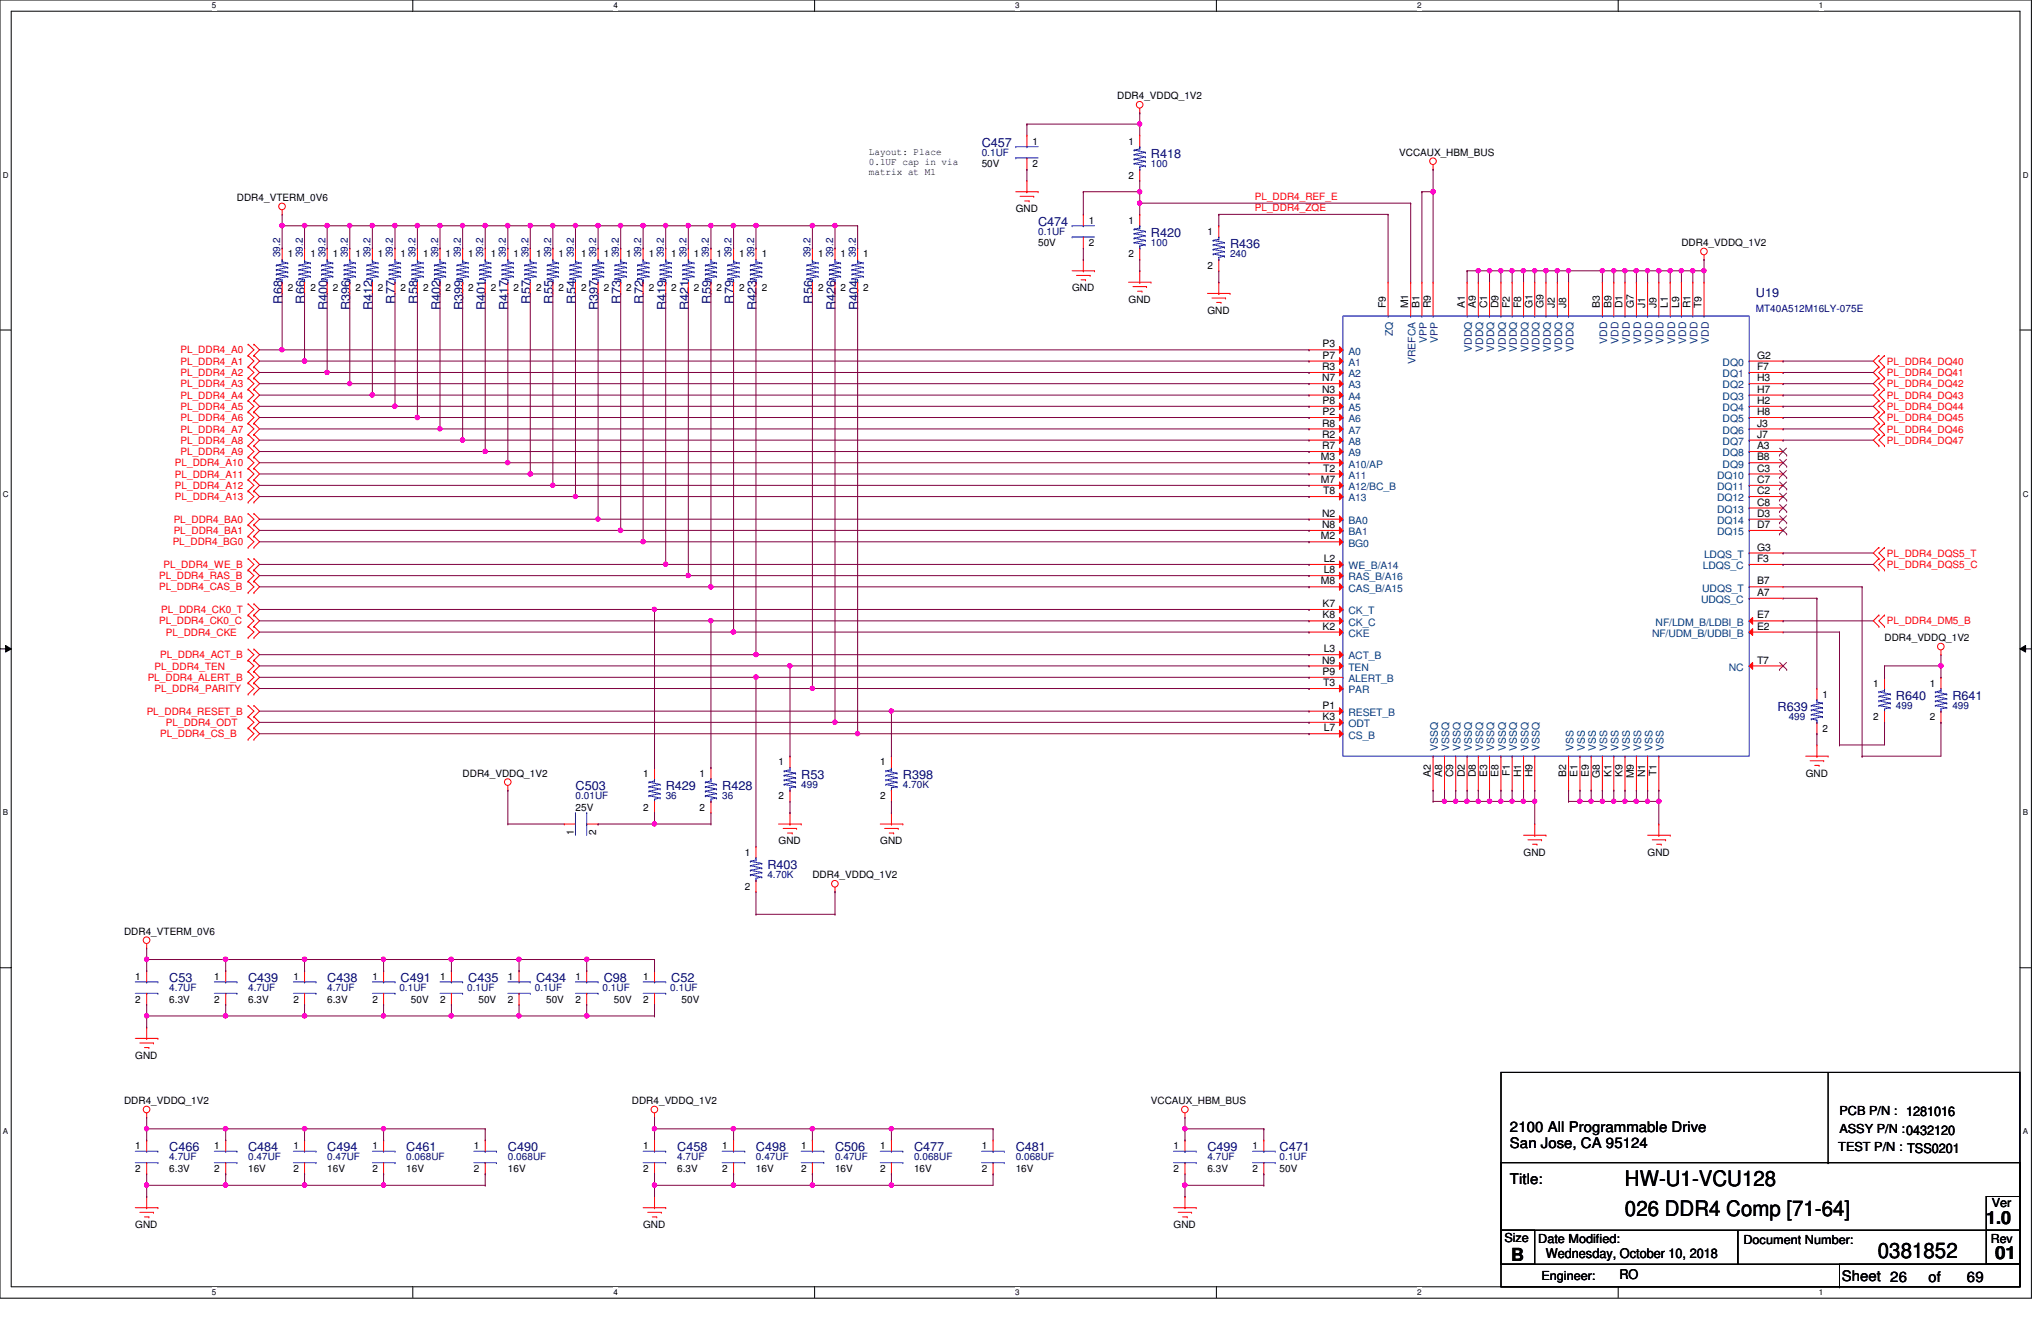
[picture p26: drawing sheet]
<svg xmlns="http://www.w3.org/2000/svg" width="432mm" height="279mm" viewBox="0 0 432 279" stroke-linecap="round" stroke-linejoin="round" font-family="sans-serif">
<defs><g id="words">
<g font-size="4.5">
<text x="343.8" y="250.9">HW-U1-VCU128</text>
<text x="343.8" y="257.1">026 DDR4 Comp [71-64]</text>
<text x="397.3" y="266">0381852</text>
</g>
<g font-size="3.8">
<text x="420.2" y="259">1.0</text>
<text x="319.7" y="266.6">B</text>
<text x="422.1" y="266.4">01</text>
</g>
<g font-size="3.1">
<text x="319.4" y="239.4">2100 All Programmable Drive</text>
<text x="319.4" y="242.7">San Jose, CA 95124</text>
<text x="319.4" y="250.4">Title:</text>
<text x="389.6" y="270.9">Sheet 26</text>
<text x="408" y="271.1">of</text>
<text x="416.1" y="271.1">69</text>
</g>
<g font-size="2.8">
<text x="327.1" y="266.1">Wednesday, October 10, 2018</text>
<text x="342.6" y="270.4">RO</text>
</g>
<g font-size="2.6" fill="#000080">
<text x="207.7" y="31">C457</text>
<text x="243.5" y="33.4">R418</text>
<text x="219.6" y="47.7">C474</text>
<text x="243.5" y="50.1">R420</text>
<text x="260.2" y="52.5">R436</text>
<text x="59.7" y="64.2" transform="rotate(-90 59.7 64.2)">R68</text>
<text x="64.5" y="64.2" transform="rotate(-90 64.5 64.2)">R66</text>
<text x="69.3" y="65.7" transform="rotate(-90 69.3 65.7)">R400</text>
<text x="74.1" y="65.7" transform="rotate(-90 74.1 65.7)">R396</text>
<text x="78.8" y="65.7" transform="rotate(-90 78.8 65.7)">R412</text>
<text x="83.6" y="64.2" transform="rotate(-90 83.6 64.2)">R77</text>
<text x="88.4" y="64.2" transform="rotate(-90 88.4 64.2)">R58</text>
<text x="93.2" y="65.7" transform="rotate(-90 93.2 65.7)">R402</text>
<text x="98" y="65.7" transform="rotate(-90 98 65.7)">R399</text>
<text x="102.7" y="65.7" transform="rotate(-90 102.7 65.7)">R401</text>
<text x="107.5" y="65.7" transform="rotate(-90 107.5 65.7)">R417</text>
<text x="112.3" y="64.2" transform="rotate(-90 112.3 64.2)">R57</text>
<text x="117.1" y="64.2" transform="rotate(-90 117.1 64.2)">R55</text>
<text x="121.8" y="64.2" transform="rotate(-90 121.8 64.2)">R54</text>
<text x="126.6" y="65.7" transform="rotate(-90 126.6 65.7)">R397</text>
<text x="131.4" y="64.2" transform="rotate(-90 131.4 64.2)">R73</text>
<text x="136.1" y="64.2" transform="rotate(-90 136.1 64.2)">R72</text>
<text x="140.9" y="65.7" transform="rotate(-90 140.9 65.7)">R419</text>
<text x="145.7" y="65.7" transform="rotate(-90 145.7 65.7)">R421</text>
<text x="150.5" y="64.2" transform="rotate(-90 150.5 64.2)">R59</text>
<text x="155.2" y="64.2" transform="rotate(-90 155.2 64.2)">R79</text>
<text x="160" y="65.7" transform="rotate(-90 160 65.7)">R423</text>
<text x="172" y="64.2" transform="rotate(-90 172 64.2)">R56</text>
<text x="176.7" y="65.7" transform="rotate(-90 176.7 65.7)">R426</text>
<text x="181.5" y="65.7" transform="rotate(-90 181.5 65.7)">R404</text>
<text x="371.5" y="62.8">U19</text>
<text x="401.1" y="148">R640</text>
<text x="413" y="148">R641</text>
<text x="376" y="150.4">R639</text>
<text x="121.8" y="167.1">C503</text>
<text x="140.8" y="167.1">R429</text>
<text x="152.8" y="167.1">R428</text>
<text x="169.5" y="164.7">R53</text>
<text x="191" y="164.7">R398</text>
<text x="162.3" y="183.8">R403</text>
<text x="35.8" y="207.7">C53</text>
<text x="52.5" y="207.7">C439</text>
<text x="69.2" y="207.7">C438</text>
<text x="84.8" y="207.7">C491</text>
<text x="99.1" y="207.7">C435</text>
<text x="113.4" y="207.7">C434</text>
<text x="127.7" y="207.7">C98</text>
<text x="142" y="207.7">C52</text>
<text x="35.8" y="243.5">C466</text>
<text x="52.5" y="243.5">C484</text>
<text x="69.2" y="243.5">C494</text>
<text x="85.9" y="243.5">C461</text>
<text x="107.4" y="243.5">C490</text>
<text x="143.3" y="243.5">C458</text>
<text x="159.9" y="243.5">C498</text>
<text x="176.7" y="243.5">C506</text>
<text x="193.4" y="243.5">C477</text>
<text x="214.9" y="243.5">C481</text>
<text x="255.4" y="243.5">C499</text>
<text x="270.7" y="243.5">C471</text>
</g>
<g font-size="2.6">
<text x="389.2" y="235.9">PCB P/N : 1281016</text>
<text x="389.2" y="239.7">ASSY P/N :0432120</text>
<text x="388.9" y="243.5">TEST P/N : TSS0201</text>
<text x="421.4" y="255.2">Ver</text>
<text x="318.3" y="262.6">Size</text>
<text x="325.4" y="262.8">Date Modified:</text>
<text x="368.9" y="263.1">Document Number:</text>
<text x="421.2" y="262.8">Rev</text>
<text x="326.1" y="270.7">Engineer:</text>
</g>
<g font-size="2.2">
<text x="293.2" y="65.2" transform="rotate(-90 293.2 65.2)">F9</text>
<text x="297.9" y="65.2" transform="rotate(-90 297.9 65.2)">M1</text>
<text x="300.3" y="65.2" transform="rotate(-90 300.3 65.2)">B1</text>
<text x="302.7" y="65.2" transform="rotate(-90 302.7 65.2)">R9</text>
<text x="309.9" y="65.2" transform="rotate(-90 309.9 65.2)">A1</text>
<text x="312.3" y="65.2" transform="rotate(-90 312.3 65.2)">A9</text>
<text x="314.6" y="65.2" transform="rotate(-90 314.6 65.2)">C1</text>
<text x="317" y="65.2" transform="rotate(-90 317 65.2)">D9</text>
<text x="319.4" y="65.2" transform="rotate(-90 319.4 65.2)">F2</text>
<text x="321.8" y="65.2" transform="rotate(-90 321.8 65.2)">F8</text>
<text x="324.2" y="65.2" transform="rotate(-90 324.2 65.2)">G1</text>
<text x="326.6" y="65.2" transform="rotate(-90 326.6 65.2)">G9</text>
<text x="329" y="65.2" transform="rotate(-90 329 65.2)">J2</text>
<text x="331.3" y="65.2" transform="rotate(-90 331.3 65.2)">J8</text>
<text x="338.5" y="65.2" transform="rotate(-90 338.5 65.2)">B3</text>
<text x="340.9" y="65.2" transform="rotate(-90 340.9 65.2)">B9</text>
<text x="343.3" y="65.2" transform="rotate(-90 343.3 65.2)">D1</text>
<text x="345.7" y="65.2" transform="rotate(-90 345.7 65.2)">G7</text>
<text x="348.1" y="65.2" transform="rotate(-90 348.1 65.2)">J1</text>
<text x="350.4" y="65.2" transform="rotate(-90 350.4 65.2)">J9</text>
<text x="352.8" y="65.2" transform="rotate(-90 352.8 65.2)">L1</text>
<text x="355.2" y="65.2" transform="rotate(-90 355.2 65.2)">L9</text>
<text x="357.6" y="65.2" transform="rotate(-90 357.6 65.2)">R1</text>
<text x="360" y="65.2" transform="rotate(-90 360 65.2)">T9</text>
<text x="279.8" y="75.9">P7</text>
<text x="279.8" y="73.5">P3</text>
<text x="371.7" y="75.9">G2</text>
<text x="279.7" y="83.1">N3</text>
<text x="279.7" y="80.6">N7</text>
<text x="279.7" y="78.3">R3</text>
<text x="371.7" y="83.1">H7</text>
<text x="371.7" y="80.6">H3</text>
<text x="371.7" y="78.3">F7</text>
<text x="279.8" y="87.8">P2</text>
<text x="279.8" y="85.4">P8</text>
<text x="371.7" y="87.8">H8</text>
<text x="371.7" y="85.4">H2</text>
<text x="279.7" y="95">R7</text>
<text x="279.7" y="92.6">R2</text>
<text x="279.7" y="90.2">R8</text>
<text x="371.7" y="95">A3</text>
<text x="371.7" y="92.6">J7</text>
<text x="371.7" y="90.2">J3</text>
<text x="279.4" y="97.4">M3</text>
<text x="280" y="99.7">T2</text>
<text x="371.7" y="99.7">C3</text>
<text x="371.7" y="97.4">B8</text>
<text x="279.4" y="102.2">M7</text>
<text x="280" y="104.5">T8</text>
<text x="371.7" y="106.9">C8</text>
<text x="371.7" y="104.5">C2</text>
<text x="371.7" y="102.2">C7</text>
<text x="279.7" y="111.7">N8</text>
<text x="279.7" y="109.3">N2</text>
<text x="371.7" y="111.7">D7</text>
<text x="371.7" y="109.3">D3</text>
<text x="279.4" y="114.1">M2</text>
<text x="280.1" y="118.9">L2</text>
<text x="371.7" y="116.5">G3</text>
<text x="371.7" y="118.9">F3</text>
<text x="279.4" y="123.6">M8</text>
<text x="280.1" y="121.2">L8</text>
<text x="371.7" y="123.6">B7</text>
<text x="279.8" y="128.4">K7</text>
<text x="279.8" y="130.8">K8</text>
<text x="371.7" y="126">A7</text>
<text x="371.7" y="130.8">E7</text>
<text x="279.8" y="133.2">K2</text>
<text x="280.1" y="138">L3</text>
<text x="371.7" y="133.2">E2</text>
<text x="279.7" y="140.3">N9</text>
<text x="279.8" y="142.7">P9</text>
<text x="371.7" y="140.3">T7</text>
<text x="279.8" y="149.9">P1</text>
<text x="280" y="145.1">T3</text>
<text x="279.8" y="152.3">K3</text>
<text x="280.1" y="154.7">L7</text>
<text x="302.7" y="164.3" transform="rotate(-90 302.7 164.3)">A2</text>
<text x="305.1" y="164.3" transform="rotate(-90 305.1 164.3)">A8</text>
<text x="307.5" y="164.4" transform="rotate(-90 307.5 164.4)">C9</text>
<text x="309.9" y="164.4" transform="rotate(-90 309.9 164.4)">D2</text>
<text x="312.3" y="164.4" transform="rotate(-90 312.3 164.4)">D8</text>
<text x="314.6" y="164.3" transform="rotate(-90 314.6 164.3)">E3</text>
<text x="317" y="164.3" transform="rotate(-90 317 164.3)">E8</text>
<text x="319.4" y="164.2" transform="rotate(-90 319.4 164.2)">F1</text>
<text x="321.8" y="164.4" transform="rotate(-90 321.8 164.4)">H1</text>
<text x="324.2" y="164.4" transform="rotate(-90 324.2 164.4)">H9</text>
<text x="331.3" y="164.3" transform="rotate(-90 331.3 164.3)">B2</text>
<text x="333.8" y="164.3" transform="rotate(-90 333.8 164.3)">E1</text>
<text x="336.1" y="164.3" transform="rotate(-90 336.1 164.3)">E9</text>
<text x="338.5" y="164.5" transform="rotate(-90 338.5 164.5)">G8</text>
<text x="340.9" y="164.3" transform="rotate(-90 340.9 164.3)">K1</text>
<text x="343.3" y="164.3" transform="rotate(-90 343.3 164.3)">K9</text>
<text x="345.7" y="164.6" transform="rotate(-90 345.7 164.6)">M9</text>
<text x="348.1" y="164.4" transform="rotate(-90 348.1 164.4)">N1</text>
<text x="350.4" y="164.2" transform="rotate(-90 350.4 164.2)">T1</text>
</g>
<g font-size="2.2" fill="#004080">
<text x="294.7" y="71.1" transform="rotate(-90 294.7 71.1)">ZQ</text>
<text x="285.3" y="77.4">A1</text>
<text x="285.3" y="75">A0</text>
<text x="299.5" y="77" transform="rotate(-90 299.5 77)">VREFCA</text>
<text x="301.8" y="72.5" transform="rotate(-90 301.8 72.5)">VPP</text>
<text x="304.2" y="72.5" transform="rotate(-90 304.2 72.5)">VPP</text>
<text x="311.4" y="74.5" transform="rotate(-90 311.4 74.5)">VDDQ</text>
<text x="313.8" y="74.5" transform="rotate(-90 313.8 74.5)">VDDQ</text>
<text x="316.1" y="74.5" transform="rotate(-90 316.1 74.5)">VDDQ</text>
<text x="318.6" y="74.5" transform="rotate(-90 318.6 74.5)">VDDQ</text>
<text x="320.9" y="74.5" transform="rotate(-90 320.9 74.5)">VDDQ</text>
<text x="323.3" y="74.5" transform="rotate(-90 323.3 74.5)">VDDQ</text>
<text x="325.7" y="74.5" transform="rotate(-90 325.7 74.5)">VDDQ</text>
<text x="328.1" y="74.5" transform="rotate(-90 328.1 74.5)">VDDQ</text>
<text x="330.5" y="74.5" transform="rotate(-90 330.5 74.5)">VDDQ</text>
<text x="332.9" y="74.5" transform="rotate(-90 332.9 74.5)">VDDQ</text>
<text x="340" y="72.7" transform="rotate(-90 340 72.7)">VDD</text>
<text x="342.4" y="72.7" transform="rotate(-90 342.4 72.7)">VDD</text>
<text x="344.8" y="72.7" transform="rotate(-90 344.8 72.7)">VDD</text>
<text x="347.2" y="72.7" transform="rotate(-90 347.2 72.7)">VDD</text>
<text x="349.6" y="72.7" transform="rotate(-90 349.6 72.7)">VDD</text>
<text x="352" y="72.7" transform="rotate(-90 352 72.7)">VDD</text>
<text x="354.4" y="72.7" transform="rotate(-90 354.4 72.7)">VDD</text>
<text x="356.7" y="72.7" transform="rotate(-90 356.7 72.7)">VDD</text>
<text x="359.2" y="72.7" transform="rotate(-90 359.2 72.7)">VDD</text>
<text x="361.5" y="72.7" transform="rotate(-90 361.5 72.7)">VDD</text>
<text x="364.4" y="77.4">DQ0</text>
<text x="285.3" y="82.2">A3</text>
<text x="285.3" y="79.8">A2</text>
<text x="364.4" y="82.2">DQ2</text>
<text x="364.4" y="79.8">DQ1</text>
<text x="285.3" y="89.3">A6</text>
<text x="285.3" y="87">A5</text>
<text x="285.3" y="84.6">A4</text>
<text x="364.4" y="89.3">DQ5</text>
<text x="364.4" y="87">DQ4</text>
<text x="364.4" y="84.6">DQ3</text>
<text x="285.3" y="94.1">A8</text>
<text x="285.3" y="91.7">A7</text>
<text x="364.4" y="94.1">DQ7</text>
<text x="364.4" y="91.7">DQ6</text>
<text x="285.3" y="96.5">A9</text>
<text x="285.3" y="101.3">A11</text>
<text x="285.3" y="98.9">A10/AP</text>
<text x="363.3" y="101.3">DQ10</text>
<text x="364.4" y="98.9">DQ9</text>
<text x="364.4" y="96.5">DQ8</text>
<text x="285.3" y="106">A13</text>
<text x="285.3" y="103.7">A12/BC_B</text>
<text x="363.3" y="106">DQ12</text>
<text x="363.3" y="103.7">DQ11</text>
<text x="285.3" y="113.2">BA1</text>
<text x="285.3" y="110.8">BA0</text>
<text x="363.3" y="113.2">DQ15</text>
<text x="363.3" y="110.8">DQ14</text>
<text x="363.3" y="108.5">DQ13</text>
<text x="285.3" y="115.6">BG0</text>
<text x="360.5" y="118">LDQS_T</text>
<text x="285.3" y="120.4">WE_B/A14</text>
<text x="285.3" y="122.8">RAS_B/A16</text>
<text x="285.3" y="125.1">CAS_B/A15</text>
<text x="360.1" y="125.1">UDQS_T</text>
<text x="360.3" y="120.4">LDQS_C</text>
<text x="285.3" y="129.9">CK_T</text>
<text x="359.9" y="127.6">UDQS_C</text>
<text x="285.3" y="132.3">CK_C</text>
<text x="285.3" y="134.7">CKE</text>
<text x="349.5" y="134.7">NF/UDM_B/UDBI_B</text>
<text x="350.3" y="132.3">NF/LDM_B/LDBI_B</text>
<text x="285.3" y="141.9">TEN</text>
<text x="285.3" y="139.5">ACT_B</text>
<text x="365.8" y="141.9">NC</text>
<text x="285.3" y="146.6">PAR</text>
<text x="285.3" y="144.3">ALERT_B</text>
<text x="285.3" y="151.4">RESET_B</text>
<text x="285.3" y="153.8">ODT</text>
<text x="285.3" y="156.2">CS_B</text>
<text x="304.2" y="158.7" transform="rotate(-90 304.2 158.7)">VSSQ</text>
<text x="306.6" y="158.7" transform="rotate(-90 306.6 158.7)">VSSQ</text>
<text x="309" y="158.7" transform="rotate(-90 309 158.7)">VSSQ</text>
<text x="311.4" y="158.7" transform="rotate(-90 311.4 158.7)">VSSQ</text>
<text x="313.8" y="158.7" transform="rotate(-90 313.8 158.7)">VSSQ</text>
<text x="316.1" y="158.7" transform="rotate(-90 316.1 158.7)">VSSQ</text>
<text x="318.6" y="158.7" transform="rotate(-90 318.6 158.7)">VSSQ</text>
<text x="320.9" y="158.7" transform="rotate(-90 320.9 158.7)">VSSQ</text>
<text x="323.3" y="158.7" transform="rotate(-90 323.3 158.7)">VSSQ</text>
<text x="325.7" y="158.7" transform="rotate(-90 325.7 158.7)">VSSQ</text>
<text x="332.9" y="158.7" transform="rotate(-90 332.9 158.7)">VSS</text>
<text x="335.3" y="158.7" transform="rotate(-90 335.3 158.7)">VSS</text>
<text x="337.7" y="158.7" transform="rotate(-90 337.7 158.7)">VSS</text>
<text x="340" y="158.7" transform="rotate(-90 340 158.7)">VSS</text>
<text x="342.4" y="158.7" transform="rotate(-90 342.4 158.7)">VSS</text>
<text x="344.8" y="158.7" transform="rotate(-90 344.8 158.7)">VSS</text>
<text x="347.2" y="158.7" transform="rotate(-90 347.2 158.7)">VSS</text>
<text x="349.6" y="158.7" transform="rotate(-90 349.6 158.7)">VSS</text>
<text x="352" y="158.7" transform="rotate(-90 352 158.7)">VSS</text>
</g>
<g font-size="2.1">
<text x="236.3" y="21">DDR4_VDDQ_1V2</text>
<text x="183.8" y="32.7">Layout: Place</text>
<text x="183.8" y="34.8">0.1UF cap in via</text>
<text x="207.7" y="35.3">50V</text>
<text x="218.4" y="30.6">1</text>
<text x="218.4" y="35.3">2</text>
<text x="238.8" y="30.6">1</text>
<text x="296" y="33">VCCAUX_HBM_BUS</text>
<text x="183.8" y="36.9">matrix at M1</text>
<text x="238.8" y="37.8">2</text>
<text x="50.1" y="42.5">DDR4_VTERM_0V6</text>
<text x="214.9" y="44.9">GND</text>
<text x="230.4" y="47.3">1</text>
<text x="238.8" y="47.3">1</text>
<text x="219.6" y="52.1">50V</text>
<text x="230.4" y="52.1">2</text>
<text x="255.4" y="49.7">1</text>
<text x="355.7" y="52.1">DDR4_VDDQ_1V2</text>
<text x="60.9" y="54.4">1</text>
<text x="65.7" y="54.4">1</text>
<text x="70.4" y="54.4">1</text>
<text x="75.2" y="54.4">1</text>
<text x="80" y="54.4">1</text>
<text x="84.8" y="54.4">1</text>
<text x="89.5" y="54.4">1</text>
<text x="94.3" y="54.4">1</text>
<text x="99.1" y="54.4">1</text>
<text x="103.8" y="54.4">1</text>
<text x="108.6" y="54.4">1</text>
<text x="113.4" y="54.4">1</text>
<text x="118.2" y="54.4">1</text>
<text x="122.9" y="54.4">1</text>
<text x="127.7" y="54.4">1</text>
<text x="132.5" y="54.4">1</text>
<text x="137.3" y="54.4">1</text>
<text x="142" y="54.4">1</text>
<text x="146.8" y="54.4">1</text>
<text x="151.6" y="54.4">1</text>
<text x="156.4" y="54.4">1</text>
<text x="161.2" y="54.4">1</text>
<text x="173.1" y="54.4">1</text>
<text x="177.8" y="54.4">1</text>
<text x="182.6" y="54.4">1</text>
<text x="238.8" y="54.4">2</text>
<text x="255.4" y="56.9">2</text>
<text x="60.9" y="61.6">2</text>
<text x="65.7" y="61.6">2</text>
<text x="70.4" y="61.6">2</text>
<text x="75.2" y="61.6">2</text>
<text x="80" y="61.6">2</text>
<text x="84.8" y="61.6">2</text>
<text x="89.5" y="61.6">2</text>
<text x="94.3" y="61.6">2</text>
<text x="99.1" y="61.6">2</text>
<text x="103.8" y="61.6">2</text>
<text x="108.6" y="61.6">2</text>
<text x="113.4" y="61.6">2</text>
<text x="118.2" y="61.6">2</text>
<text x="122.9" y="61.6">2</text>
<text x="127.7" y="61.6">2</text>
<text x="132.5" y="61.6">2</text>
<text x="137.3" y="61.6">2</text>
<text x="142" y="61.6">2</text>
<text x="146.8" y="61.6">2</text>
<text x="151.6" y="61.6">2</text>
<text x="156.4" y="61.6">2</text>
<text x="161.2" y="61.6">2</text>
<text x="173.1" y="61.6">2</text>
<text x="177.8" y="61.6">2</text>
<text x="182.6" y="61.6">2</text>
<text x="226.8" y="61.6">GND</text>
<text x="238.8" y="64">GND</text>
<text x="255.4" y="66.4">GND</text>
<text x="398.7" y="135.6">DDR4_VDDQ_1V2</text>
<text x="385.6" y="147.6">1</text>
<text x="396.3" y="145.2">1</text>
<text x="408.3" y="145.2">1</text>
<text x="385.6" y="154.7">2</text>
<text x="396.3" y="152.4">2</text>
<text x="408.3" y="152.4">2</text>
<text x="164.7" y="161.9">1</text>
<text x="186.2" y="161.9">1</text>
<text x="97.9" y="164.3">DDR4_VDDQ_1V2</text>
<text x="136.1" y="164.3">1</text>
<text x="148" y="164.3">1</text>
<text x="382" y="164.3">GND</text>
<text x="121.8" y="171.4">25V</text>
<text x="136.1" y="171.4">2</text>
<text x="148" y="171.4">2</text>
<text x="164.7" y="169.1">2</text>
<text x="186.2" y="169.1">2</text>
<text x="121.4" y="176.7" transform="rotate(-90 121.4 176.7)">1</text>
<text x="126.1" y="176.7" transform="rotate(-90 126.1 176.7)">2</text>
<text x="164.7" y="178.6">GND</text>
<text x="186.2" y="178.6">GND</text>
<text x="157.6" y="181">1</text>
<text x="171.9" y="185.8">DDR4_VDDQ_1V2</text>
<text x="322.3" y="181">GND</text>
<text x="348.6" y="181">GND</text>
<text x="157.6" y="188.2">2</text>
<text x="26.2" y="197.7">DDR4_VTERM_0V6</text>
<text x="28.6" y="207.3">1</text>
<text x="45.3" y="207.3">1</text>
<text x="62.1" y="207.3">1</text>
<text x="78.8" y="207.3">1</text>
<text x="93.1" y="207.3">1</text>
<text x="107.4" y="207.3">1</text>
<text x="121.8" y="207.3">1</text>
<text x="136.1" y="207.3">1</text>
<text x="28.6" y="212">2</text>
<text x="35.8" y="212">6.3V</text>
<text x="45.3" y="212">2</text>
<text x="52.5" y="212">6.3V</text>
<text x="62.1" y="212">2</text>
<text x="69.2" y="212">6.3V</text>
<text x="78.8" y="212">2</text>
<text x="86.9" y="212">50V</text>
<text x="93.1" y="212">2</text>
<text x="101.2" y="212">50V</text>
<text x="107.4" y="212">2</text>
<text x="115.5" y="212">50V</text>
<text x="121.8" y="212">2</text>
<text x="129.9" y="212">50V</text>
<text x="136.1" y="212">2</text>
<text x="144.2" y="212">50V</text>
<text x="28.6" y="224">GND</text>
<text x="26.2" y="233.5">DDR4_VDDQ_1V2</text>
<text x="133.7" y="233.5">DDR4_VDDQ_1V2</text>
<text x="243.5" y="233.5">VCCAUX_HBM_BUS</text>
<text x="28.6" y="243.1">1</text>
<text x="45.3" y="243.1">1</text>
<text x="62.1" y="243.1">1</text>
<text x="78.8" y="243.1">1</text>
<text x="100.2" y="243.1">1</text>
<text x="136.1" y="243.1">1</text>
<text x="152.8" y="243.1">1</text>
<text x="169.5" y="243.1">1</text>
<text x="186.2" y="243.1">1</text>
<text x="207.7" y="243.1">1</text>
<text x="248.3" y="243.1">1</text>
<text x="265" y="243.1">1</text>
<text x="28.6" y="247.9">2</text>
<text x="35.8" y="247.9">6.3V</text>
<text x="45.3" y="247.9">2</text>
<text x="52.5" y="247.9">16V</text>
<text x="62.1" y="247.9">2</text>
<text x="69.2" y="247.9">16V</text>
<text x="78.8" y="247.9">2</text>
<text x="85.9" y="247.9">16V</text>
<text x="100.2" y="247.9">2</text>
<text x="107.4" y="247.9">16V</text>
<text x="136.1" y="247.9">2</text>
<text x="143.3" y="247.9">6.3V</text>
<text x="152.8" y="247.9">2</text>
<text x="159.9" y="247.9">16V</text>
<text x="169.5" y="247.9">2</text>
<text x="176.7" y="247.9">16V</text>
<text x="186.2" y="247.9">2</text>
<text x="193.4" y="247.9">16V</text>
<text x="207.7" y="247.9">2</text>
<text x="214.9" y="247.9">16V</text>
<text x="248.3" y="247.9">2</text>
<text x="255.4" y="247.9">6.3V</text>
<text x="265" y="247.9">2</text>
<text x="270.7" y="247.9">50V</text>
<text x="28.6" y="259.8">GND</text>
<text x="136.1" y="259.8">GND</text>
<text x="248.3" y="259.8">GND</text>
</g>
<g font-size="2.1" fill="#000080">
<text x="207.7" y="33">0.1UF</text>
<text x="243.5" y="35.3">100</text>
<text x="219.6" y="49.7">0.1UF</text>
<text x="243.5" y="52.1">100</text>
<text x="59.3" y="54.4" transform="rotate(-90 59.3 54.4)">39.2</text>
<text x="64.1" y="54.4" transform="rotate(-90 64.1 54.4)">39.2</text>
<text x="68.8" y="54.4" transform="rotate(-90 68.8 54.4)">39.2</text>
<text x="73.6" y="54.4" transform="rotate(-90 73.6 54.4)">39.2</text>
<text x="78.4" y="54.4" transform="rotate(-90 78.4 54.4)">39.2</text>
<text x="83.1" y="54.4" transform="rotate(-90 83.1 54.4)">39.2</text>
<text x="87.9" y="54.4" transform="rotate(-90 87.9 54.4)">39.2</text>
<text x="92.7" y="54.4" transform="rotate(-90 92.7 54.4)">39.2</text>
<text x="97.5" y="54.4" transform="rotate(-90 97.5 54.4)">39.2</text>
<text x="102.2" y="54.4" transform="rotate(-90 102.2 54.4)">39.2</text>
<text x="107" y="54.4" transform="rotate(-90 107 54.4)">39.2</text>
<text x="111.8" y="54.4" transform="rotate(-90 111.8 54.4)">39.2</text>
<text x="116.6" y="54.4" transform="rotate(-90 116.6 54.4)">39.2</text>
<text x="121.4" y="54.4" transform="rotate(-90 121.4 54.4)">39.2</text>
<text x="126.1" y="54.4" transform="rotate(-90 126.1 54.4)">39.2</text>
<text x="130.9" y="54.4" transform="rotate(-90 130.9 54.4)">39.2</text>
<text x="135.7" y="54.4" transform="rotate(-90 135.7 54.4)">39.2</text>
<text x="140.5" y="54.4" transform="rotate(-90 140.5 54.4)">39.2</text>
<text x="145.2" y="54.4" transform="rotate(-90 145.2 54.4)">39.2</text>
<text x="150" y="54.4" transform="rotate(-90 150 54.4)">39.2</text>
<text x="154.8" y="54.4" transform="rotate(-90 154.8 54.4)">39.2</text>
<text x="159.6" y="54.4" transform="rotate(-90 159.6 54.4)">39.2</text>
<text x="171.5" y="54.4" transform="rotate(-90 171.5 54.4)">39.2</text>
<text x="176.3" y="54.4" transform="rotate(-90 176.3 54.4)">39.2</text>
<text x="181.1" y="54.4" transform="rotate(-90 181.1 54.4)">39.2</text>
<text x="260.2" y="54.4">240</text>
<text x="371.5" y="65.9">MT40A512M16LY-075E</text>
<text x="401.1" y="149.9">499</text>
<text x="413" y="149.9">499</text>
<text x="378.4" y="152.4">499</text>
<text x="169.5" y="166.7">499</text>
<text x="191" y="166.7">4.70K</text>
<text x="121.8" y="169.1">0.01UF</text>
<text x="140.8" y="169.1">36</text>
<text x="152.8" y="169.1">36</text>
<text x="162.3" y="185.8">4.70K</text>
<text x="35.8" y="209.6">4.7UF</text>
<text x="52.5" y="209.6">4.7UF</text>
<text x="69.2" y="209.6">4.7UF</text>
<text x="84.5" y="209.6">0.1UF</text>
<text x="98.8" y="209.6">0.1UF</text>
<text x="113.2" y="209.6">0.1UF</text>
<text x="127.5" y="209.6">0.1UF</text>
<text x="141.8" y="209.6">0.1UF</text>
<text x="35.8" y="245.4">4.7UF</text>
<text x="52.5" y="245.4">0.47UF</text>
<text x="69.2" y="245.4">0.47UF</text>
<text x="85.9" y="245.4">0.068UF</text>
<text x="107.4" y="245.4">0.068UF</text>
<text x="143.3" y="245.4">4.7UF</text>
<text x="159.9" y="245.4">0.47UF</text>
<text x="176.7" y="245.4">0.47UF</text>
<text x="193.4" y="245.4">0.068UF</text>
<text x="214.9" y="245.4">0.068UF</text>
<text x="255.4" y="245.4">4.7UF</text>
<text x="270.7" y="245.4">0.1UF</text>
</g>
<g font-size="2.1" fill="#f00">
<text x="265.5" y="42.3">PL_DDR4_REF_E</text>
<text x="265.5" y="44.7">PL_DDR4_ZQE</text>
<text x="38.2" y="74.8">PL_DDR4_A0</text>
<text x="38.2" y="77.1">PL_DDR4_A1</text>
<text x="399.2" y="77.1">PL_DDR4_DQ40</text>
<text x="38.2" y="81.9">PL_DDR4_A3</text>
<text x="38.2" y="79.5">PL_DDR4_A2</text>
<text x="399.2" y="81.9">PL_DDR4_DQ42</text>
<text x="399.2" y="79.5">PL_DDR4_DQ41</text>
<text x="38.2" y="86.7">PL_DDR4_A5</text>
<text x="38.2" y="84.3">PL_DDR4_A4</text>
<text x="38.2" y="89.1">PL_DDR4_A6</text>
<text x="399.2" y="86.7">PL_DDR4_DQ44</text>
<text x="399.2" y="89.1">PL_DDR4_DQ45</text>
<text x="399.2" y="84.3">PL_DDR4_DQ43</text>
<text x="38.2" y="93.9">PL_DDR4_A8</text>
<text x="38.2" y="91.5">PL_DDR4_A7</text>
<text x="399.2" y="93.9">PL_DDR4_DQ47</text>
<text x="399.2" y="91.5">PL_DDR4_DQ46</text>
<text x="37" y="101">PL_DDR4_A11</text>
<text x="37" y="98.6">PL_DDR4_A10</text>
<text x="38.2" y="96.2">PL_DDR4_A9</text>
<text x="37" y="105.8">PL_DDR4_A13</text>
<text x="37" y="103.4">PL_DDR4_A12</text>
<text x="36.7" y="110.6">PL_DDR4_BA0</text>
<text x="36.7" y="112.9">PL_DDR4_BA1</text>
<text x="36.5" y="115.4">PL_DDR4_BG0</text>
<text x="399.2" y="117.7">PL_DDR4_DQS5_T</text>
<text x="33.7" y="124.9">PL_DDR4_CAS_B</text>
<text x="33.7" y="122.5">PL_DDR4_RAS_B</text>
<text x="34.6" y="120.1">PL_DDR4_WE_B</text>
<text x="399.2" y="120.1">PL_DDR4_DQS5_C</text>
<text x="34.1" y="129.7">PL_DDR4_CK0_T</text>
<text x="33.7" y="132">PL_DDR4_CK0_C</text>
<text x="35.1" y="134.5">PL_DDR4_CKE</text>
<text x="399.2" y="132">PL_DDR4_DM5_B</text>
<text x="31.2" y="144">PL_DDR4_ALERT_B</text>
<text x="32.7" y="141.6">PL_DDR4_TEN</text>
<text x="33.9" y="139.2">PL_DDR4_ACT_B</text>
<text x="32.7" y="146.4">PL_DDR4_PARITY</text>
<text x="31" y="151.2">PL_DDR4_RESET_B</text>
<text x="33.9" y="155.9">PL_DDR4_CS_B</text>
<text x="35.1" y="153.5">PL_DDR4_ODT</text>
</g>
<g font-size="1.7">
<text x="44.8" y="1.8">5</text>
<text x="129.8" y="1.8">4</text>
<text x="214.8" y="1.8">3</text>
<text x="299.8" y="1.8">2</text>
<text x="384.8" y="1.8">1</text>
<text x=".6" y="37.6">D</text>
<text x="427.9" y="37.6">D</text>
<text x=".6" y="105">C</text>
<text x="427.9" y="105">C</text>
<text x=".6" y="172.5">B</text>
<text x="427.9" y="172.5">B</text>
<text x=".6" y="239.9">A</text>
<text x="427.9" y="239.9">A</text>
<text x="44.8" y="273.9">5</text>
<text x="129.8" y="273.9">4</text>
<text x="214.8" y="273.9">3</text>
<text x="299.8" y="273.9">2</text>
<text x="384.8" y="273.9">1</text>
</g>
</g></defs>
<path d="M0 0h429.8v274.6h-429.8zM2.4 2.4h425v269.8h-425z" fill="none" stroke="#000" stroke-width=".21"/>
<g fill="#fff">
<path d="M44.8 .3h1v1.9h-1z"/>
<path d="M44.8 272.4h1v1.9h-1z"/>
</g>
<path d="M87.3 0v2.4M87.3 272.2v2.3" fill="none" stroke="#000" stroke-width=".21"/>
<g fill="#fff">
<path d="M129.8 .3h.9v1.9h-.9z"/>
<path d="M129.8 272.4h.9v1.9h-.9z"/>
</g>
<path d="M172.3 0v2.4M172.3 272.2v2.3" fill="none" stroke="#000" stroke-width=".21"/>
<g fill="#fff">
<path d="M214.8 .3h.9v1.9h-.9z"/>
<path d="M214.8 272.4h.9v1.9h-.9z"/>
</g>
<path d="M257.3 0v2.4M257.3 272.2v2.3" fill="none" stroke="#000" stroke-width=".21"/>
<g fill="#fff">
<path d="M299.8 .3h.9v1.9h-.9z"/>
<path d="M299.8 272.4h.9v1.9h-.9z"/>
</g>
<path d="M342.3 0v2.4M342.3 272.2v2.3" fill="none" stroke="#000" stroke-width=".21"/>
<g fill="#fff">
<path d="M384.8 .3h.9v1.9h-.9z"/>
<path d="M384.8 272.4h.9v1.9h-.9z"/>
<path d="M.6 36.1h1.2v1.9h-1.2z"/>
<path d="M427.9 36.1h1.3v1.9h-1.3z"/>
<path d="M.6 103.5h1.2v1.9h-1.2z"/>
<path d="M427.9 103.5h1.3v1.9h-1.3z"/>
</g>
<path d="M0 69.8h2.4M427.4 69.8h2.3" fill="none" stroke="#000" stroke-width=".21"/>
<g fill="#fff">
<path d="M.6 170.9h1.1v1.9h-1.1z"/>
<path d="M427.9 170.9h1.2v1.9h-1.2z"/>
</g>
<path d="M0 137.2h2.4M1.2 136.5l1.2 .7-1.2 .7zM427.4 137.2l1.1-.7v1.4zM427.4 137.2h2.3" fill="none" stroke="#000" stroke-width=".21"/>
<path d="M1.2 136.5l1.2 .7-1.2 .7zM427.4 137.2l1.1-.7v1.4z" fill="#000"/>
<g fill="#fff">
<path d="M.6 238.4h1.1v1.9h-1.1z"/>
<path d="M427.9 238.4h1.2v1.9h-1.2z"/>
</g>
<g fill="none" stroke="#000" stroke-width=".21">
<path d="M0 204.7h2.4M427.4 204.7h2.3M317.5 226.8h109.9v45.4h-109.9zM386.8 226.8v19.1M317.5 245.9h109.9v14.3h-109.9zM386.8 245.9h.1M420.2 253.1h7.2v7.1h-7.2zM317.5 260.2h50.2v7.2h-50.2zM317.5 260.2h7.2v7.2h-7.2zM317.5 272.2h71.7M367.7 260.2h59.7v7.2h-59.7zM389.2 267.4h38.2v4.8h-38.2z"/>
<path d="M389.2 272.2h.1M420.2 260.2h7.2v7.2h-7.2z"/>
</g>
<g fill="none" stroke="#f00" stroke-width=".21">
<path d="M217.3 38.2h.1M217.3 28.6h.1M217.3 35.8h.1M217.3 28.6v2.4M217.3 33.4v2.4M217.3 38.2v2.4M241.1 23.9h.1M241.1 28.6h.1M241.1 38.2h.1M241.1 22.9v1M241.1 28.6v2.4M241.1 35.8v2.4"/>
<path d="M303.2 35.8h.1M303.2 34.8v1M59.7 45.3h.1M59.7 52.5h.1M59.7 44.4v.9M59.7 52.5v2.4M59.7 59.7v2.4M64.4 52.5h.1M64.4 52.5v2.4M64.4 59.7v2.4M69.2 52.5h.1M69.2 52.5v2.4"/>
<path d="M69.2 59.7v2.4M74 52.5h.1M74 52.5v2.4M74 59.7v2.4M78.8 52.5h.1M78.8 52.5v2.4M78.8 59.7v2.4M83.6 52.5h.1M83.6 52.5v2.4M83.6 59.7v2.4M88.3 52.5h.1M88.3 52.5v2.4"/>
<path d="M88.3 59.7v2.4M93.1 52.5h.1M93.1 52.5v2.4M93.1 59.7v2.4M97.9 52.5h.1M97.9 52.5v2.4M97.9 59.7v2.4M102.7 52.5h.1M102.7 52.5v2.4M102.7 59.7v2.4M112.2 52.5h.1M112.2 52.5v2.4"/>
<path d="M112.2 59.7v2.4M117 52.5h.1M117 52.5v2.4M117 59.7v2.4M121.8 52.5h.1M121.8 52.5v2.4M121.8 59.7v2.4M126.5 52.5h.1M126.5 52.5v2.4M126.5 59.7v2.4M131.3 52.5h.1M131.3 52.5v2.4"/>
<path d="M131.3 59.7v2.4M136.1 52.5h.1M136.1 52.5v2.4M136.1 59.7v2.4M140.8 52.5h.1M140.8 52.5v2.4M140.8 59.7v2.4M145.6 52.5h.1M145.6 52.5v2.4M145.6 59.7v2.4M150.4 52.5h.1M150.4 52.5v2.4"/>
<path d="M150.4 59.7v2.4M155.2 52.5h.1M155.2 52.5v2.4M155.2 59.7v2.4M176.7 52.5h.1M176.7 52.5v2.4M176.7 59.7v2.4M214.9 40.6h4.7M215.8 41.5h2.9M216.8 42.5h.9M217.3 40.6h.1M217.7 42.5h.1"/>
<path d="M218.7 41.5h.1M219.6 40.6h.1M226.8 57.3h4.8M227.8 58.3h2.8M228.7 59.2h1M229.2 54.9h.1M229.2 57.3h.1M229.2 45.3h.1M229.2 52.5h.1M229.2 45.3v2.5M229.2 50.1v2.4M229.2 54.9v2.4"/>
<path d="M229.7 59.2h.1M230.6 58.3h.1M231.6 57.3h.1M238.8 59.7h4.7M241.1 57.3h.1M241.1 59.7h.1M241.1 45.3h.1M241.1 54.9h.1M241.1 45.3v2.5M241.1 52.5v2.4M241.1 57.3v2.4M243.5 59.7h.1"/>
<path d="M257.9 59.7h.1M257.9 47.8h.1M257.9 57.3h.1M257.9 47.8v2.3M257.9 54.9v2.4M257.9 59.7v2.4M360.5 54.9h.1M360.5 53.9v1M52.5 75.2h.1M52.5 72.8h.1M52.5 80h.1M52.5 77.6h.1"/>
<path d="M52.5 72.8l1.2 1.2-1.2 1.2M52.5 80l1.2 1.2-1.2 1.1M52.5 77.6l1.2 1.2-1.2 1.2M52.5 75.2l1.2 1.2-1.2 1.2M53.7 72.8h.1M53.7 75.2h.1M53.7 80h.1M53.7 77.6h.1M53.7 72.8l1.2 1.2-1.2 1.2M53.7 80l1.2 1.2-1.2 1.1M53.7 77.6l1.2 1.2-1.2 1.2M53.7 75.2l1.2 1.2-1.2 1.2"/>
<path d="M59.7 62.1h.1M64.4 62.1h.1M69.2 62.1h.1M74 62.1h.1M78.8 62.1h.1M83.6 62.1h.1M88.3 62.1h.1M93.1 62.1h.1M97.9 62.1h.1M102.7 62.1h.1M112.2 62.1h.1M117 62.1h.1"/>
<path d="M121.8 62.1h.1M126.5 62.1h.1M131.3 62.1h.1M136.1 62.1h.1M140.8 62.1h.1M145.6 62.1h.1M150.4 62.1h.1M155.2 62.1h.1M176.7 62.1h.1M239.7 60.6h2.9M240.7 61.6h.9M241.6 61.6h.1"/>
<path d="M242.6 60.6h.1M255.4 62.1h4.8M256.4 63h2.9M257.4 64h.9M257.9 62.1h.1M258.3 64h.1M259.3 63h.1M260.2 62.1h.1M397.5 75.2h.1M397.5 77.6h.1M397.5 80h.1M397.5 75.2l-1.2 1.2 1.2 1.2"/>
<path d="M397.5 80l-1.2 1.2 1.2 1.1M397.5 77.6l-1.2 1.2 1.2 1.2M398.7 77.6h.1M398.7 75.2h.1M398.7 80h.1M398.7 75.2l-1.2 1.2 1.2 1.2M398.7 80l-1.2 1.2 1.2 1.1M398.7 77.6l-1.2 1.2 1.2 1.2M52.5 82.3h.1M52.5 87.1h.1M52.5 84.8h.1M52.5 94.3h.1"/>
<path d="M52.5 91.9h.1M52.5 89.5h.1M52.5 99.1h.1M52.5 96.7h.1M52.5 84.8l1.2 1.1-1.2 1.2M52.5 82.3l1.2 1.3-1.2 1.2M52.5 91.9l1.2 1.2-1.2 1.2M52.5 89.5l1.2 1.2-1.2 1.2M52.5 87.1l1.2 1.2-1.2 1.2M52.5 99.1l1.2 1.1-1.2 1.3M52.5 96.7l1.2 1.2-1.2 1.2M52.5 94.3l1.2 1.2-1.2 1.2"/>
<path d="M53.7 82.3h.1M53.7 84.8h.1M53.7 87.1h.1M53.7 91.9h.1M53.7 94.3h.1M53.7 89.5h.1M53.7 99.1h.1M53.7 96.7h.1M53.7 84.8l1.2 1.1-1.2 1.2M53.7 82.3l1.2 1.3-1.2 1.2M53.7 91.9l1.2 1.2-1.2 1.2M53.7 89.5l1.2 1.2-1.2 1.2"/>
<path d="M53.7 87.1l1.2 1.2-1.2 1.2M53.7 99.1l1.2 1.1-1.2 1.3M53.7 96.7l1.2 1.2-1.2 1.2M53.7 94.3l1.2 1.2-1.2 1.2M397.5 84.8h.1M397.5 87.1h.1M397.5 91.9h.1M397.5 94.3h.1M397.5 89.5h.1M397.5 82.3h.1M397.5 84.8l-1.2 1.1 1.2 1.2M397.5 91.9l-1.2 1.2 1.2 1.2"/>
<path d="M397.5 87.1l-1.2 1.2 1.2 1.2M397.5 89.5l-1.2 1.2 1.2 1.2M397.5 82.3l-1.2 1.3 1.2 1.2M398.7 87.1h.1M398.7 84.8h.1M398.7 94.3h.1M398.7 91.9h.1M398.7 89.5h.1M398.7 82.3h.1M398.7 84.8l-1.2 1.1 1.2 1.2M398.7 91.9l-1.2 1.2 1.2 1.2M398.7 87.1l-1.2 1.2 1.2 1.2"/>
<path d="M398.7 89.5l-1.2 1.2 1.2 1.2M398.7 82.3l-1.2 1.3 1.2 1.2M52.5 101.5h.1M52.5 106.2h.1M52.5 103.8h.1M52.5 111h.1M52.5 108.6h.1M52.5 115.8h.1M52.5 113.4h.1M52.5 118.2h.1M52.5 103.8l1.2 1.2-1.2 1.2M52.5 101.5l1.2 1.2-1.2 1.1"/>
<path d="M52.5 108.6l1.2 1.2-1.2 1.2M52.5 113.4l1.2 1.2-1.2 1.2M52.5 111l1.2 1.2-1.2 1.2M52.5 118.2l1.2 1.2-1.2 1.2M53.7 101.5h.1M53.7 103.8h.1M53.7 106.2h.1M53.7 108.6h.1M53.7 111h.1M53.7 113.4h.1M53.7 115.8h.1M53.7 118.2h.1"/>
<path d="M53.7 103.8l1.2 1.2-1.2 1.2M53.7 101.5l1.2 1.2-1.2 1.1M53.7 108.6l1.2 1.2-1.2 1.2M53.7 113.4l1.2 1.2-1.2 1.2M53.7 111l1.2 1.2-1.2 1.2M53.7 118.2l1.2 1.2-1.2 1.2M397.5 118.2h.1M397.5 115.8h.1M397.5 118.2l-1.2 1.2 1.2 1.2M397.5 115.8l-1.2 1.2 1.2 1.2M398.7 118.2h.1M398.7 115.8h.1"/>
<path d="M398.7 118.2l-1.2 1.2 1.2 1.2M398.7 115.8l-1.2 1.2 1.2 1.2M52.5 139.7h.1M52.5 137.3h.1M52.5 132.5h.1M52.5 130.1h.1M52.5 125.3h.1M52.5 122.9h.1M52.5 127.7h.1M52.5 134.9h.1M52.5 120.6h.1M52.5 137.3l1.2 1.2-1.2 1.2"/>
<path d="M52.5 130.1l1.2 1.2-1.2 1.2M52.5 122.9l1.2 1.2-1.2 1.2M52.5 127.7l1.2 1.2-1.2 1.2M52.5 132.5l1.2 1.2-1.2 1.2M52.5 120.6l1.2 1.2-1.2 1.1M52.5 139.7l1.2 1.1-1.2 1.2M53.7 137.3h.1M53.7 139.7h.1M53.7 130.1h.1M53.7 132.5h.1M53.7 122.9h.1M53.7 125.3h.1"/>
<path d="M53.7 127.7h.1M53.7 134.9h.1M53.7 120.6h.1M53.7 137.3l1.2 1.2-1.2 1.2M53.7 130.1l1.2 1.2-1.2 1.2M53.7 122.9l1.2 1.2-1.2 1.2M53.7 127.7l1.2 1.2-1.2 1.2M53.7 132.5l1.2 1.2-1.2 1.2M53.7 120.6l1.2 1.2-1.2 1.1M53.7 139.7l1.2 1.1-1.2 1.2M397.5 130.1h.1M397.5 132.5h.1"/>
<path d="M397.5 120.6h.1M397.5 130.1l-1.2 1.2 1.2 1.2M398.7 132.5h.1M398.7 130.1h.1M398.7 120.6h.1M398.7 130.1l-1.2 1.2 1.2 1.2M410.6 138.5h.1M410.6 137.5v1M52.5 144.4h.1M52.5 142h.1M52.5 156.4h.1M52.5 154h.1"/>
<path d="M52.5 151.6h.1M52.5 146.8h.1M52.5 149.2h.1M52.5 142l1.2 1.3-1.2 1.1M52.5 154l1.2 1.2-1.2 1.2M52.5 151.6l1.2 1.2-1.2 1.2M52.5 144.4l1.2 1.2-1.2 1.2M52.5 149.2l1.2 1.2-1.2 1.2M53.7 142h.1M53.7 144.4h.1M53.7 154h.1M53.7 156.4h.1"/>
<path d="M53.7 151.6h.1M53.7 146.8h.1M53.7 149.2h.1M53.7 142l1.2 1.3-1.2 1.1M53.7 154l1.2 1.2-1.2 1.2M53.7 151.6l1.2 1.2-1.2 1.2M53.7 144.4l1.2 1.2-1.2 1.2M53.7 149.2l1.2 1.2-1.2 1.2M167.1 159.9h.1M167.1 159.9v2.4M188.6 159.9h.1M188.6 159.9v2.4"/>
<path d="M382 159.9h4.8M384.4 157.6h.1M384.4 159.9h.1M384.4 145.6h.1M384.4 155.2h.1M384.4 145.6v2.4M384.4 152.8v2.4M384.4 157.6v2.3M386.8 159.9h.1M410.6 143.3h.1M410.6 152.8h.1M410.6 143.3v2.3"/>
<path d="M410.6 150.4v2.4M107.4 167.1h.1M107.4 166.2v.9M138.5 162.3h.1M138.5 171.9h.1M138.5 162.3v2.4M138.5 169.5v2.4M150.4 162.3h.1M150.4 171.9h.1M150.4 162.3v2.4M150.4 169.5v2.4M159.9 179.1h.1"/>
<path d="M159.9 179.1v2.3M164.7 174.3h4.8M165.7 175.2h2.8M166.6 176.2h1M167.1 171.9h.1M167.1 174.3h.1M167.1 169.5h.1M167.1 167.1v2.4M167.1 171.9v2.4M167.6 176.2h.1M168.5 175.2h.1M169.5 174.3h.1"/>
<path d="M186.2 174.3h4.8M187.2 175.2h2.8M188.1 176.2h1M188.6 171.9h.1M188.6 174.3h.1M188.6 169.5h.1M188.6 167.1v2.4M188.6 171.9v2.4M189.1 176.2h.1M190 175.2h.1M191 174.3h.1M322.3 176.7h4.8"/>
<path d="M323.3 177.6h2.8M324.2 178.6h1M324.7 174.3h.1M324.7 176.7h.1M324.7 174.3v2.4M325.2 178.6h.1M326.1 177.6h.1M327.1 176.7h.1M348.6 176.7h4.8M349.5 177.6h2.9M350.5 178.6h1M350.9 174.3h.1"/>
<path d="M350.9 176.7h.1M350.9 174.3v2.4M351.5 178.6h.1M352.4 177.6h.1M353.4 176.7h.1M382.9 160.9h2.9M383.9 161.9h1M384.9 161.9h.1M385.8 160.9h.1M31 199.6v.9M159.9 188.6h.1M159.9 186.2v2.4"/>
<path d="M176.7 188.6h.1M176.7 187.7v.9M28.6 219.6h4.8M31 200.5h.1M31 217.3h.1M31 219.6h.1M31 205.3h.1M31 212.5h.1M31 205.3v2.4M31 210.1v2.4M31 217.3v2.3M33.4 219.6h.1"/>
<path d="M64.4 205.3h.1M64.4 212.5h.1M64.4 205.3v2.4M64.4 210.1v2.4M81.2 205.3h.1M81.2 212.5h.1M81.2 205.3v2.4M81.2 210.1v2.4M95.5 205.3h.1M95.5 212.5h.1M95.5 205.3v2.4M95.5 210.1v2.4"/>
<path d="M109.8 205.3h.1M109.8 212.5h.1M109.8 205.3v2.4M109.8 210.1v2.4M124.1 205.3h.1M124.1 212.5h.1M124.1 205.3v2.4M124.1 210.1v2.4M29.6 220.6h2.9M30.6 221.6h.9M31 236.3h.1M31 235.4v.9"/>
<path d="M31.5 221.6h.1M32.5 220.6h.1M138.5 236.3h.1M138.5 235.4v.9M250.7 236.3h.1M250.7 235.4v.9M28.6 255.4h4.8M29.6 256.4h2.9M30.6 257.4h.9M31 253.1h.1M31 255.4h.1M31 241.1h.1"/>
<path d="M31 248.3h.1M31 241.1v2.4M31 245.9v2.4M31 253.1v2.3M31.5 257.4h.1M32.5 256.4h.1M33.4 255.4h.1M47.8 241.1h.1M47.8 248.3h.1M47.8 241.1v2.4M47.8 245.9v2.4M64.4 241.1h.1"/>
<path d="M64.4 248.3h.1M64.4 241.1v2.4M64.4 245.9v2.4M81.2 241.1h.1M81.2 248.3h.1M81.2 241.1v2.4M81.2 245.9v2.4M102.7 241.1h.1M102.7 248.3h.1M102.7 241.1v2.4M102.7 245.9v2.4M136.1 255.4h4.7"/>
<path d="M137 256.4h2.9M138 257.4h.9M138.5 253.1h.1M138.5 255.4h.1M138.5 253.1v2.3M138.9 257.4h.1M139.9 256.4h.1M140.8 255.4h.1M155.2 241.1h.1M155.2 248.3h.1M155.2 241.1v2.4M155.2 245.9v2.4"/>
<path d="M171.9 241.1h.1M171.9 248.3h.1M171.9 241.1v2.4M171.9 245.9v2.4M188.6 241.1h.1M188.6 248.3h.1M188.6 241.1v2.4M188.6 245.9v2.4M248.3 255.4h4.8M249.3 256.4h2.8M250.2 257.4h1M250.7 253.1h.1"/>
<path d="M250.7 255.4h.1M250.7 241.1h.1M250.7 248.3h.1M250.7 241.1v2.4M250.7 245.9v2.4M250.7 253.1v2.3M251.2 257.4h.1M252.1 256.4h.1M253.1 255.4h.1M267.4 241.1h.1M267.4 248.3h.1M267.4 241.1v2.4"/>
<path d="M267.4 245.9v2.4"/>
<circle cx="241.1" cy="22.2" r=".7"/>
<circle cx="303.2" cy="34.1" r=".7"/>
<circle cx="59.7" cy="43.7" r=".7"/>
<circle cx="360.5" cy="53.2" r=".7"/>
<circle cx="410.6" cy="136.8" r=".7"/>
<circle cx="107.4" cy="165.4" r=".7"/>
<circle cx="31" cy="198.9" r=".7"/>
<circle cx="176.6" cy="186.9" r=".7"/>
<circle cx="31" cy="234.7" r=".7"/>
<circle cx="138.4" cy="234.7" r=".7"/>
<circle cx="250.7" cy="234.7" r=".7"/>
</g>
<g fill="none" stroke="#00f" stroke-width=".21">
<path d="M214.9 33.4h.1M214.9 31h.1M214.9 33.4h4.7M214.9 31h4.7M217.3 33.4h.1M217.3 31h.1M239.9 34.6h.1M239.9 33.7h.1M239.9 32.7h.1M239.9 31.7h.1M239.9 31.7l2.4 .5M239.9 34.6l2.4 .5"/>
<path d="M239.9 33.7l2.4 .4M239.9 32.7l2.4 .5M241.1 31h.1M241.1 35.8h.1M241.1 35.3h.1M241.1 31.5h.1M241.1 31v.5M241.1 35.3v.5M241.1 31.5l-1.2 .2M242.3 32.2h.1M242.3 35.1h.1M242.3 34.1h.1"/>
<path d="M242.3 33.2h.1M242.3 32.2l-2.4 .5M242.3 33.2l-2.4 .5M242.3 35.1l-1.2 .2M242.3 34.1l-2.4 .5M58.5 56.1h.1M58.5 59h.1M58.5 58h.1M58.5 57.1h.1M58.5 59l1.2 .2M58.5 58l2.4 .5M58.5 57.1l2.4 .4"/>
<path d="M58.5 56.1l2.4 .5M59.7 54.9h.1M59.7 59.7h.1M59.7 59.2h.1M59.7 55.4h.1M59.7 54.9v.5M59.7 59.2v.5M59.7 55.4l1.2 .2M60.9 58.5h.1M60.9 57.5h.1M60.9 56.6h.1M60.9 55.6h.1"/>
<path d="M60.9 55.6l-2.4 .5M60.9 58.5l-2.4 .5M60.9 57.5l-2.4 .5M60.9 56.6l-2.4 .5M63.2 56.1h.1M63.2 59h.1M63.2 58h.1M63.2 57.1h.1M63.2 58l2.5 .5M63.2 59l1.2 .2M63.2 57.1l2.5 .4M63.2 56.1l2.5 .5"/>
<path d="M64.4 54.9h.1M64.4 59.7h.1M64.4 59.2h.1M64.4 55.4h.1M64.4 54.9v.5M64.4 59.2v.5M64.4 55.4l1.3 .2M65.7 58.5h.1M65.7 57.5h.1M65.7 56.6h.1M65.7 55.6h.1M65.7 55.6l-2.5 .5"/>
<path d="M65.7 58.5l-2.5 .5M65.7 57.5l-2.5 .5M65.7 56.6l-2.5 .5M68 56.1h.1M68 59h.1M68 58h.1M68 57.1h.1M68 58l2.4 .5M68 57.1l2.4 .4M68 56.1l2.4 .5M68 59l1.2 .2M69.2 54.9h.1"/>
<path d="M69.2 59.7h.1M69.2 59.2h.1M69.2 55.4h.1M69.2 54.9v.5M69.2 59.2v.5M69.2 55.4l1.2 .2M70.4 58.5h.1M70.4 57.5h.1M70.4 56.6h.1M70.4 55.6h.1M70.4 55.6l-2.4 .5M70.4 58.5l-2.4 .5"/>
<path d="M70.4 57.5l-2.4 .5M70.4 56.6l-2.4 .5M72.8 56.1h.1M72.8 59h.1M72.8 58h.1M72.8 57.1h.1M72.8 59l1.2 .2M72.8 58l2.4 .5M72.8 57.1l2.4 .4M72.8 56.1l2.4 .5M74 54.9h.1M74 59.7h.1"/>
<path d="M74 59.2h.1M74 55.4h.1M74 54.9v.5M74 59.2v.5M74 55.4l1.2 .2M75.2 58.5h.1M75.2 57.5h.1M75.2 56.6h.1M75.2 55.6h.1M75.2 55.6l-2.4 .5M75.2 58.5l-2.4 .5M75.2 57.5l-2.4 .5"/>
<path d="M75.2 56.6l-2.4 .5M77.6 56.1h.1M77.6 59h.1M77.6 58h.1M77.6 57.1h.1M77.6 58l2.4 .5M77.6 59l1.2 .2M77.6 57.1l2.4 .4M77.6 56.1l2.4 .5M78.8 54.9h.1M78.8 59.7h.1M78.8 59.2h.1"/>
<path d="M78.8 55.4h.1M78.8 54.9v.5M78.8 59.2v.5M78.8 55.4l1.2 .2M80 58.5h.1M80 57.5h.1M80 56.6h.1M80 55.6h.1M80 55.6l-2.4 .5M80 58.5l-2.4 .5M80 57.5l-2.4 .5M80 56.6l-2.4 .5"/>
<path d="M82.3 56.1h.1M82.3 59h.1M82.3 58h.1M82.3 57.1h.1M82.3 57.1l2.5 .4M82.3 58l2.5 .5M82.3 59l1.3 .2M82.3 56.1l2.5 .5M83.6 54.9h.1M83.6 59.7h.1M83.6 59.2h.1M83.6 55.4h.1"/>
<path d="M83.6 54.9v.5M83.6 59.2v.5M83.6 55.4l1.2 .2M84.8 58.5h.1M84.8 57.5h.1M84.8 56.6h.1M84.8 55.6h.1M84.8 55.6l-2.5 .5M84.8 58.5l-2.5 .5M84.8 57.5l-2.5 .5M84.8 56.6l-2.5 .5M87.1 56.1h.1"/>
<path d="M87.1 59h.1M87.1 58h.1M87.1 57.1h.1M87.1 57.1l2.4 .4M87.1 59l1.2 .2M87.1 58l2.4 .5M87.1 56.1l2.4 .5M88.3 54.9h.1M88.3 59.7h.1M88.3 59.2h.1M88.3 55.4h.1M88.3 54.9v.5"/>
<path d="M88.3 59.2v.5M88.3 55.4l1.2 .2M89.5 58.5h.1M89.5 57.5h.1M89.5 56.6h.1M89.5 55.6h.1M89.5 55.6l-2.4 .5M89.5 58.5l-2.4 .5M89.5 57.5l-2.4 .5M89.5 56.6l-2.4 .5M91.9 56.1h.1M91.9 59h.1"/>
<path d="M91.9 58h.1M91.9 57.1h.1M91.9 59l1.2 .2M91.9 58l2.4 .5M91.9 57.1l2.4 .4M91.9 56.1l2.4 .5M93.1 54.9h.1M93.1 59.7h.1M93.1 59.2h.1M93.1 55.4h.1M93.1 54.9v.5M93.1 59.2v.5"/>
<path d="M93.1 55.4l1.2 .2M94.3 58.5h.1M94.3 57.5h.1M94.3 56.6h.1M94.3 55.6h.1M94.3 55.6l-2.4 .5M94.3 58.5l-2.4 .5M94.3 57.5l-2.4 .5M94.3 56.6l-2.4 .5M96.7 56.1h.1M96.7 59h.1M96.7 58h.1"/>
<path d="M96.7 57.1h.1M96.7 58l2.4 .5M96.7 59l1.2 .2M96.7 57.1l2.4 .4M96.7 56.1l2.4 .5M97.9 54.9h.1M97.9 59.7h.1M97.9 59.2h.1M97.9 55.4h.1M97.9 54.9v.5M97.9 59.2v.5M97.9 55.4l1.2 .2"/>
<path d="M99.1 58.5h.1M99.1 57.5h.1M99.1 56.6h.1M99.1 55.6h.1M99.1 55.6l-2.4 .5M99.1 58.5l-2.4 .5M99.1 57.5l-2.4 .5M99.1 56.6l-2.4 .5M101.5 56.1h.1M101.5 59h.1M101.5 58h.1M101.5 57.1h.1"/>
<path d="M101.5 58l2.3 .5M101.5 59l1.2 .2M101.5 57.1l2.3 .4M101.5 56.1l2.3 .5M102.7 54.9h.1M102.7 59.7h.1M102.7 59.2h.1M102.7 55.4h.1M102.7 54.9v.5M102.7 59.2v.5M102.7 55.4l1.1 .2M103.8 58.5h.1"/>
<path d="M103.8 57.5h.1M103.8 56.6h.1M103.8 55.6h.1M103.8 55.6l-2.3 .5M103.8 58.5l-2.3 .5M103.8 57.5l-2.3 .5M103.8 56.6l-2.3 .5M111 56.1h.1M111 59h.1M111 58h.1M111 57.1h.1M111 59l1.2 .2"/>
<path d="M111 58l2.4 .5M111 57.1l2.4 .4M111 56.1l2.4 .5M112.2 54.9h.1M112.2 59.7h.1M112.2 59.2h.1M112.2 55.4h.1M112.2 54.9v.5M112.2 59.2v.5M112.2 55.4l1.2 .2M113.4 58.5h.1M113.4 57.5h.1"/>
<path d="M113.4 56.6h.1M113.4 55.6h.1M113.4 55.6l-2.4 .5M113.4 58.5l-2.4 .5M113.4 57.5l-2.4 .5M113.4 56.6l-2.4 .5M115.8 56.1h.1M115.8 59h.1M115.8 58h.1M115.8 57.1h.1M115.8 58l2.4 .5M115.8 57.1l2.4 .4"/>
<path d="M115.8 59l1.2 .2M115.8 56.1l2.4 .5M117 54.9h.1M117 59.7h.1M117 59.2h.1M117 55.4h.1M117 54.9v.5M117 59.2v.5M117 55.4l1.2 .2M118.2 58.5h.1M118.2 57.5h.1M118.2 56.6h.1"/>
<path d="M118.2 55.6h.1M118.2 57.5l-2.4 .5M118.2 55.6l-2.4 .5M118.2 58.5l-2.4 .5M118.2 56.6l-2.4 .5M120.6 56.1h.1M120.6 59h.1M120.6 58h.1M120.6 57.1h.1M120.6 58l2.3 .5M120.6 59l1.2 .2M120.6 57.1l2.3 .4"/>
<path d="M120.6 56.1l2.3 .5M121.8 54.9h.1M121.8 59.7h.1M121.8 59.2h.1M121.8 55.4h.1M121.8 54.9v.5M121.8 59.2v.5M121.8 55.4l1.1 .2M122.9 58.5h.1M122.9 57.5h.1M122.9 56.6h.1M122.9 55.6h.1"/>
<path d="M122.9 55.6l-2.3 .5M122.9 58.5l-2.3 .5M122.9 57.5l-2.3 .5M122.9 56.6l-2.3 .5M125.3 56.1h.1M125.3 59h.1M125.3 58h.1M125.3 57.1h.1M125.3 58l2.4 .5M125.3 57.1l2.4 .4M125.3 59l1.2 .2M125.3 56.1l2.4 .5"/>
<path d="M126.5 54.9h.1M126.5 59.7h.1M126.5 59.2h.1M126.5 55.4h.1M126.5 54.9v.5M126.5 59.2v.5M126.5 55.4l1.2 .2M127.7 58.5h.1M127.7 57.5h.1M127.7 56.6h.1M127.7 55.6h.1M127.7 55.6l-2.4 .5"/>
<path d="M127.7 58.5l-2.4 .5M127.7 57.5l-2.4 .5M127.7 56.6l-2.4 .5M130.1 56.1h.1M130.1 59h.1M130.1 58h.1M130.1 57.1h.1M130.1 59l1.2 .2M130.1 58l2.4 .5M130.1 57.1l2.4 .4M130.1 56.1l2.4 .5M131.3 54.9h.1"/>
<path d="M131.3 59.7h.1M131.3 59.2h.1M131.3 55.4h.1M131.3 54.9v.5M131.3 59.2v.5M131.3 55.4l1.2 .2M132.5 58.5h.1M132.5 57.5h.1M132.5 56.6h.1M132.5 55.6h.1M132.5 55.6l-2.4 .5M132.5 58.5l-2.4 .5"/>
<path d="M132.5 57.5l-2.4 .5M132.5 56.6l-2.4 .5M134.9 56.1h.1M134.9 59h.1M134.9 58h.1M134.9 57.1h.1M134.9 58l2.4 .5M134.9 57.1l2.4 .4M134.9 59l1.2 .2M134.9 56.1l2.4 .5M136.1 54.9h.1M136.1 59.7h.1"/>
<path d="M136.1 59.2h.1M136.1 55.4h.1M136.1 54.9v.5M136.1 59.2v.5M136.1 55.4l1.2 .2M137.3 58.5h.1M137.3 57.5h.1M137.3 56.6h.1M137.3 55.6h.1M137.3 55.6l-2.4 .5M137.3 58.5l-2.4 .5M137.3 57.5l-2.4 .5"/>
<path d="M137.3 56.6l-2.4 .5M139.7 56.1h.1M139.7 59h.1M139.7 58h.1M139.7 57.1h.1M139.7 59l1.1 .2M139.7 58l2.3 .5M139.7 57.1l2.3 .4M139.7 56.1l2.3 .5M140.8 54.9h.1M140.8 59.7h.1M140.8 59.2h.1"/>
<path d="M140.8 55.4h.1M140.8 54.9v.5M140.8 59.2v.5M140.8 55.4l1.2 .2M142 58.5h.1M142 57.5h.1M142 56.6h.1M142 55.6h.1M142 55.6l-2.3 .5M142 58.5l-2.3 .5M142 57.5l-2.3 .5M142 56.6l-2.3 .5"/>
<path d="M144.4 56.1h.1M144.4 59h.1M144.4 58h.1M144.4 57.1h.1M144.4 58l2.4 .5M144.4 59l1.2 .2M144.4 57.1l2.4 .4M144.4 56.1l2.4 .5M145.6 54.9h.1M145.6 59.7h.1M145.6 59.2h.1M145.6 55.4h.1"/>
<path d="M145.6 54.9v.5M145.6 59.2v.5M145.6 55.4l1.2 .2M146.8 58.5h.1M146.8 57.5h.1M146.8 56.6h.1M146.8 55.6h.1M146.8 55.6l-2.4 .5M146.8 58.5l-2.4 .5M146.8 57.5l-2.4 .5M146.8 56.6l-2.4 .5M149.2 56.1h.1"/>
<path d="M149.2 59h.1M149.2 58h.1M149.2 57.1h.1M149.2 57.1l2.4 .4M149.2 58l2.4 .5M149.2 59l1.2 .2M149.2 56.1l2.4 .5M150.4 54.9h.1M150.4 59.7h.1M150.4 59.2h.1M150.4 55.4h.1M150.4 54.9v.5"/>
<path d="M150.4 59.2v.5M150.4 55.4l1.2 .2M151.6 58.5h.1M151.6 57.5h.1M151.6 56.6h.1M151.6 55.6h.1M151.6 55.6l-2.4 .5M151.6 58.5l-2.4 .5M151.6 57.5l-2.4 .5M151.6 56.6l-2.4 .5M154 56.1h.1M154 59h.1"/>
<path d="M154 58h.1M154 57.1h.1M154 59l1.2 .2M154 58l2.4 .5M154 57.1l2.4 .4M154 56.1l2.4 .5M155.2 54.9h.1M155.2 59.7h.1M155.2 59.2h.1M155.2 55.4h.1M155.2 54.9v.5M155.2 59.2v.5"/>
<path d="M155.2 55.4l1.2 .2M156.4 58.5h.1M156.4 57.5h.1M156.4 56.6h.1M156.4 55.6h.1M156.4 55.6l-2.4 .5M156.4 58.5l-2.4 .5M156.4 57.5l-2.4 .5M156.4 56.6l-2.4 .5M175.5 56.1h.1M175.5 59h.1M175.5 58h.1"/>
<path d="M175.5 57.1h.1M175.5 59l1.2 .2M175.5 58l2.3 .5M175.5 57.1l2.3 .4M175.5 56.1l2.3 .5M176.7 54.9h.1M176.7 59.7h.1M176.7 59.2h.1M176.7 55.4h.1M176.7 54.9v.5M176.7 59.2v.5M176.7 55.4l1.1 .2"/>
<path d="M177.8 58.5h.1M177.8 57.5h.1M177.8 56.6h.1M177.8 55.6h.1M177.8 55.6l-2.3 .5M177.8 58.5l-2.3 .5M177.8 57.5l-2.3 .5M177.8 56.6l-2.3 .5M226.8 50.1h.1M226.8 47.8h.1M226.8 50.1h4.8M226.8 47.8h4.8"/>
<path d="M229.2 50.1h.1M229.2 47.8h.1M239.9 51.3h.1M239.9 50.4h.1M239.9 49.4h.1M239.9 48.5h.1M239.9 48.5l2.4 .4M239.9 51.3l2.4 .5M239.9 50.4l2.4 .4M239.9 49.4l2.4 .5M241.1 47.8h.1M241.1 52.5h.1"/>
<path d="M241.1 52h.1M241.1 48.2h.1M241.1 47.8v.4M241.1 52v.5M241.1 48.2l-1.2 .3M242.3 48.9h.1M242.3 51.8h.1M242.3 50.8h.1M242.3 49.9h.1M242.3 51.8l-1.2 .2M242.3 50.8l-2.4 .5M242.3 49.9l-2.4 .5"/>
<path d="M242.3 48.9l-2.4 .5M256.7 53.7h.1M256.7 52.7h.1M256.7 51.8h.1M256.7 50.8h.1M256.7 50.8l2.3 .5M256.7 53.7l2.3 .5M256.7 52.7l2.3 .5M256.7 51.8l2.3 .5M257.9 50.1h.1M257.9 54.9h.1M257.9 54.4h.1"/>
<path d="M257.9 50.6h.1M257.9 50.1v.5M257.9 54.4v.5M257.9 50.6l-1.2 .2M259 51.3h.1M259 54.2h.1M259 53.2h.1M259 52.3h.1M259 54.2l-1.1 .2M259 53.2l-2.3 .5M259 52.3l-2.3 .4M259 51.3l-2.3 .5"/>
<path d="M284.1 66.8h86v93.1h-86zM284.1 78.8h.1M284.1 76.4h.1M284.1 74h.1M293.7 66.8h.1M298.4 66.8h.1M300.8 66.8h.1M303.2 66.8h.1M310.4 66.8h.1M312.8 66.8h.1M315.1 66.8h.1M317.5 66.8h.1"/>
<path d="M319.9 66.8h.1M322.3 66.8h.1M324.7 66.8h.1M327.1 66.8h.1M329.5 66.8h.1M331.9 66.8h.1M339 66.8h.1M341.4 66.8h.1M343.8 66.8h.1M346.2 66.8h.1M348.6 66.8h.1M350.9 66.8h.1"/>
<path d="M353.4 66.8h.1M355.7 66.8h.1M358.1 66.8h.1M360.5 66.8h.1M370.1 78.8h.1M370.1 76.4h.1M284.1 95.5h.1M284.1 93.1h.1M284.1 90.7h.1M284.1 88.3h.1M284.1 85.9h.1M284.1 83.6h.1"/>
<path d="M284.1 81.2h.1M284.1 97.9h.1M370.1 97.9h.1M370.1 95.5h.1M370.1 93.1h.1M370.1 90.7h.1M370.1 88.3h.1M370.1 85.9h.1M370.1 83.6h.1M370.1 81.2h.1M284.1 119.4h.1M284.1 114.6h.1"/>
<path d="M284.1 112.2h.1M284.1 109.8h.1M284.1 105h.1M284.1 102.7h.1M284.1 100.2h.1M370.1 112.2h.1M370.1 109.8h.1M370.1 107.4h.1M370.1 105h.1M370.1 102.7h.1M370.1 100.2h.1M370.1 117h.1"/>
<path d="M370.1 119.4h.1M284.1 121.8h.1M284.1 128.9h.1M284.1 131.3h.1M284.1 133.7h.1M284.1 124.1h.1M284.1 138.5h.1M370.1 124.1h.1M370.1 126.5h.1M370.1 133.7h.1M370.1 131.3h.1M284.1 150.4h.1"/>
<path d="M284.1 140.8h.1M284.1 145.6h.1M284.1 152.8h.1M284.1 155.2h.1M284.1 143.3h.1M303.2 159.9h.1M305.6 159.9h.1M308 159.9h.1M310.4 159.9h.1M312.8 159.9h.1M315.1 159.9h.1M317.5 159.9h.1"/>
<path d="M319.9 159.9h.1M322.3 159.9h.1M324.7 159.9h.1M331.9 159.9h.1M334.3 159.9h.1M336.6 159.9h.1M339 159.9h.1M341.4 159.9h.1M343.8 159.9h.1M346.2 159.9h.1M348.6 159.9h.1M350.9 159.9h.1"/>
<path d="M370.1 140.8h.1M383.2 149.2h.1M383.2 152.1h.1M383.2 151.1h.1M383.2 150.2h.1M383.2 152.1l1.2 .2M383.2 151.1l2.4 .5M383.2 150.2l2.4 .4M383.2 149.2l2.4 .5M384.4 148h.1M384.4 152.8h.1M384.4 152.3h.1"/>
<path d="M384.4 148.5h.1M384.4 148v.5M384.4 152.3v.5M384.4 148.5l1.2 .2M385.6 151.6h.1M385.6 150.6h.1M385.6 149.7h.1M385.6 148.7h.1M385.6 148.7l-2.4 .5M385.6 151.6l-2.4 .5M385.6 150.6l-2.4 .5M385.6 149.7l-2.4 .5"/>
<path d="M409.4 149.2h.1M409.4 148.3h.1M409.4 147.3h.1M409.4 146.3h.1M409.4 146.3l2.5 .5M409.4 149.2l2.5 .5M409.4 148.3l2.5 .4M409.4 147.3l2.5 .5M410.6 145.6h.1M410.6 150.4h.1M410.6 149.9h.1M410.6 146.1h.1"/>
<path d="M410.6 145.6v.5M410.6 149.9v.5M410.6 146.1l-1.2 .2M411.9 146.8h.1M411.9 149.7h.1M411.9 148.7h.1M411.9 147.8h.1M411.9 149.7l-1.3 .2M411.9 148.7l-2.5 .5M411.9 147.8l-2.5 .5M411.9 146.8l-2.5 .5M137.3 168.3h.1"/>
<path d="M137.3 167.3h.1M137.3 166.4h.1M137.3 165.4h.1M137.3 165.4l2.4 .5M137.3 168.3l2.4 .5M137.3 167.3l2.4 .6M137.3 166.4l2.4 .5M138.5 164.7h.1M138.5 169.5h.1M138.5 169h.1M138.5 165.2h.1M138.5 164.7v.5"/>
<path d="M138.5 169v.5M138.5 165.2l-1.2 .2M139.7 165.9h.1M139.7 168.8h.1M139.7 167.9h.1M139.7 166.9h.1M139.7 168.8l-1.2 .2M139.7 167.9l-2.4 .4M139.7 166.9l-2.4 .4M139.7 165.9l-2.4 .5M149.2 168.3h.1M149.2 167.3h.1"/>
<path d="M149.2 166.4h.1M149.2 165.4h.1M149.2 165.4l2.4 .5M149.2 168.3l2.4 .5M149.2 167.3l2.4 .6M149.2 166.4l2.4 .5M150.4 164.7h.1M150.4 169.5h.1M150.4 169h.1M150.4 165.2h.1M150.4 164.7v.5M150.4 169v.5"/>
<path d="M150.4 165.2l-1.2 .2M151.6 165.9h.1M151.6 168.8h.1M151.6 167.9h.1M151.6 166.9h.1M151.6 168.8l-1.2 .2M151.6 167.9l-2.4 .4M151.6 166.9l-2.4 .4M151.6 165.9l-2.4 .5M165.9 165.9h.1M165.9 165h.1M165.9 164h.1"/>
<path d="M165.9 163.1h.1M165.9 163.1l2.4 .4M165.9 165.9l2.4 .5M165.9 165l2.4 .4M165.9 164l2.4 .5M167.1 162.3h.1M167.1 167.1h.1M167.1 166.6h.1M167.1 162.8h.1M167.1 162.3v.5M167.1 166.6v.5M167.1 162.8l-1.2 .3"/>
<path d="M168.3 163.5h.1M168.3 166.4h.1M168.3 165.4h.1M168.3 164.5h.1M168.3 166.4l-1.2 .2M168.3 165.4l-2.4 .5M168.3 164.5l-2.4 .5M168.3 163.5l-2.4 .5M187.4 165.9h.1M187.4 165h.1M187.4 164h.1M187.4 163.1h.1"/>
<path d="M187.4 163.1l2.4 .4M187.4 165.9l2.4 .5M187.4 165l2.4 .4M187.4 164l2.4 .5M188.6 162.3h.1M188.6 167.1h.1M188.6 166.6h.1M188.6 162.8h.1M188.6 162.3v.5M188.6 166.6v.5M188.6 162.8l-1.2 .3M189.8 163.5h.1"/>
<path d="M189.8 166.4h.1M189.8 165.4h.1M189.8 164.5h.1M189.8 166.4l-1.2 .2M189.8 165.4l-2.4 .5M189.8 164.5l-2.4 .5M189.8 163.5l-2.4 .5M158.7 185h.1M158.7 184.1h.1M158.7 183.1h.1M158.7 182.2h.1M158.7 182.2l2.5 .4"/>
<path d="M158.7 185l2.5 .5M158.7 184.1l2.5 .4M158.7 183.1l2.5 .5M159.9 181.4h.1M159.9 186.2h.1M159.9 185.8h.1M159.9 181.9h.1M159.9 181.4v.5M159.9 185.8v.4M159.9 181.9l-1.2 .3M161.2 182.6h.1M161.2 185.5h.1"/>
<path d="M161.2 184.5h.1M161.2 183.6h.1M161.2 185.5l-1.3 .3M161.2 184.5l-2.5 .5M161.2 183.6l-2.5 .5M161.2 182.6l-2.5 .5M28.6 210.1h4.8M28.6 207.7h4.8M31 210.1h.1M31 207.7h.1M33.4 210.1h.1M33.4 207.7h.1"/>
<path d="M62.1 210.1h4.7M62.1 207.7h4.7M64.4 210.1h.1M64.4 207.7h.1M66.8 210.1h.1M66.8 207.7h.1M78.8 210.1h4.8M78.8 207.7h4.8M81.2 210.1h.1M81.2 207.7h.1M83.6 210.1h.1M83.6 207.7h.1"/>
<path d="M93.1 210.1h4.8M93.1 207.7h4.8M95.5 210.1h.1M95.5 207.7h.1M97.9 210.1h.1M97.9 207.7h.1M107.4 210.1h4.8M107.4 207.7h4.8M109.8 210.1h.1M109.8 207.7h.1M112.2 210.1h.1M112.2 207.7h.1"/>
<path d="M121.8 210.1h4.7M121.8 207.7h4.7M124.1 210.1h.1M124.1 207.7h.1M126.5 210.1h.1M126.5 207.7h.1M28.6 245.9h4.8M28.6 243.5h4.8M31 245.9h.1M31 243.5h.1M33.4 245.9h.1M33.4 243.5h.1"/>
<path d="M45.3 245.9h4.8M45.3 243.5h4.8M47.8 245.9h.1M47.8 243.5h.1M50.1 245.9h.1M50.1 243.5h.1M62.1 245.9h4.7M62.1 243.5h4.7M64.4 245.9h.1M64.4 243.5h.1M66.8 245.9h.1M66.8 243.5h.1"/>
<path d="M78.8 245.9h4.8M78.8 243.5h4.8M81.2 245.9h.1M81.2 243.5h.1M83.6 245.9h.1M83.6 243.5h.1M100.2 245.9h4.8M100.2 243.5h4.8M102.7 245.9h.1M102.7 243.5h.1M105 245.9h.1M105 243.5h.1"/>
<path d="M152.8 245.9h4.8M152.8 243.5h4.8M155.2 245.9h.1M155.2 243.5h.1M157.6 245.9h.1M157.6 243.5h.1M169.5 245.9h4.8M169.5 243.5h4.8M171.9 245.9h.1M171.9 243.5h.1M174.3 245.9h.1M174.3 243.5h.1"/>
<path d="M186.2 245.9h4.8M186.2 243.5h4.8M188.6 245.9h.1M188.6 243.5h.1M191 245.9h.1M191 243.5h.1M248.3 245.9h4.8M248.3 243.5h4.8M250.7 245.9h.1M250.7 243.5h.1M253.1 245.9h.1M253.1 243.5h.1"/>
<path d="M265 245.9h4.8M265 243.5h4.8M267.4 245.9h.1M267.4 243.5h.1M269.8 245.9h.1M269.8 243.5h.1"/>
</g>
<path d="M283.4 149.7l.7 .7-.7 .7z" fill="#f00"/>
<path d="M293.7 59.7h.1M293.7 59.7v7.1M276.9 150.4h.1M276.9 150.4h7.2M283.4 149.7l.7 .7-.7 .7z" fill="none" stroke="#f00" stroke-width=".21"/>
<path d="M283.4 118.7l.7 .7-.7 .7z" fill="#f00"/>
<g fill="none" stroke="#f00" stroke-width=".21">
<path d="M298.4 59.7h.1M298.4 59.7v7.1M300.8 59.7h.1M300.8 59.7v7.1M303.2 59.7h.1M303.2 59.7v7.1M310.4 59.7h.1M310.4 59.7v7.1M312.8 59.7h.1M312.8 59.7v7.1M315.1 59.7h.1M315.1 59.7v7.1"/>
<path d="M317.5 59.7h.1M317.5 59.7v7.1M319.9 59.7h.1M319.9 59.7v7.1M322.3 59.7h.1M322.3 59.7v7.1M324.7 59.7h.1M324.7 59.7v7.1M327.1 59.7h.1M327.1 59.7v7.1M329.5 59.7h.1M329.5 59.7v7.1"/>
<path d="M331.9 59.7h.1M331.9 59.7v7.1M339 59.7h.1M339 59.7v7.1M341.4 59.7h.1M341.4 59.7v7.1M343.8 59.7h.1M343.8 59.7v7.1M346.2 59.7h.1M346.2 59.7v7.1M348.6 59.7h.1M348.6 59.7v7.1"/>
<path d="M350.9 59.7h.1M350.9 59.7v7.1M353.4 59.7h.1M353.4 59.7v7.1M355.7 59.7h.1M355.7 59.7v7.1M358.1 59.7h.1M358.1 59.7v7.1M360.5 59.7h.1M360.5 59.7v7.1M276.9 119.4h.1M276.9 119.4h7.2"/>
<path d="M283.4 118.7l.7 .7-.7 .7zM303.2 159.9v7.2M305.6 159.9v7.2M308 159.9v7.2M310.4 159.9v7.2M312.8 159.9v7.2M315.1 159.9v7.2M317.5 159.9v7.2M319.9 159.9v7.2M322.3 159.9v7.2M324.7 159.9v7.2M331.9 159.9v7.2"/>
<path d="M334.3 159.9v7.2M336.6 159.9v7.2M339 159.9v7.2M341.4 159.9v7.2M343.8 159.9v7.2M346.2 159.9v7.2M348.6 159.9v7.2M350.9 159.9v7.2M303.2 167.1h.1M305.6 167.1h.1M308 167.1h.1M310.4 167.1h.1"/>
<path d="M312.8 167.1h.1M315.1 167.1h.1M317.5 167.1h.1M319.9 167.1h.1M322.3 167.1h.1M324.7 167.1h.1M331.9 167.1h.1M334.3 167.1h.1M336.6 167.1h.1M339 167.1h.1M341.4 167.1h.1M343.8 167.1h.1"/>
<path d="M346.2 167.1h.1M348.6 167.1h.1M350.9 167.1h.1"/>
</g>
<path d="M283.4 140.1l.7 .7-.7 .8z" fill="#f00"/>
<path d="M276.9 140.8h.1M276.9 140.8h7.2M283.4 140.1l.7 .7-.7 .8z" fill="none" stroke="#f00" stroke-width=".21"/>
<path d="M283.4 121l.7 .8-.7 .7z" fill="#f00"/>
<path d="M276.9 121.8h.1M276.9 121.8h7.2M283.4 121l.7 .8-.7 .7z" fill="none" stroke="#f00" stroke-width=".21"/>
<path d="M283.4 144.9l.7 .7-.7 .7z" fill="#f00"/>
<path d="M276.9 145.6h.1M276.9 145.6h7.2M283.4 144.9l.7 .7-.7 .7z" fill="none" stroke="#f00" stroke-width=".21"/>
<path d="M283.4 152.1l.7 .7-.7 .7z" fill="#f00"/>
<path d="M276.9 152.8h.1M276.9 152.8h7.2M283.4 152.1l.7 .7-.7 .7z" fill="none" stroke="#f00" stroke-width=".21"/>
<path d="M370.1 140.8l.7-.7v1.5z" fill="#f00"/>
<g fill="none" stroke="#f00" stroke-width=".21">
<path d="M370.1 78.8h7.1M370.1 76.4h7.1M377.2 78.8h.1M377.2 76.4h.1M370.1 97.9h7.1M370.1 95.5h7.1M370.1 93.1h7.1M370.1 90.7h7.1M370.1 88.3h7.1M370.1 85.9h7.1M370.1 83.6h7.1M370.1 81.2h7.1"/>
<path d="M377.2 97.9h.1M377.2 95.5h.1M377.2 93.1h.1M377.2 90.7h.1M377.2 88.3h.1M377.2 85.9h.1M377.2 83.6h.1M377.2 81.2h.1M370.1 112.2h7.1M370.1 109.8h7.1M370.1 107.4h7.1M370.1 105h7.1"/>
<path d="M370.1 102.7h7.1M370.1 100.2h7.1M370.1 117h7.1M370.1 119.4h7.1M377.2 112.2h.1M377.2 109.8h.1M377.2 107.4h.1M377.2 105h.1M377.2 102.7h.1M377.2 100.2h.1M377.2 117h.1M377.2 119.4h.1"/>
<path d="M370.1 124.1h7.1M370.1 126.5h7.1M377.2 124.1h.1M377.2 126.5h.1M370.1 140.8l.7-.7v1.5zM370.1 140.8h7.1M377.2 140.8h.1"/>
</g>
<g fill="none" stroke="#804000" stroke-width=".21">
<path d="M376.5 98.6h.1M376.5 96.3h.1M376.5 99.5l1.5 1.5M376.5 97.2l1.5 1.4M376.5 94.8l1.5 1.5M378 99.5l-1.5 1.5M378 97.2l-1.5 1.4M378 94.8l-1.5 1.5M378 98.6h.1M378 96.3h.1M376.5 112.9h.1M376.5 110.6h.1"/>
<path d="M376.5 108.2h.1M376.5 105.8h.1M376.5 103.4h.1M376.5 101h.1M376.5 111.5l1.5 1.4M376.5 109.1l1.5 1.5M376.5 106.7l1.5 1.5M376.5 104.3l1.5 1.5M376.5 101.9l1.5 1.5M378 111.5l-1.5 1.4M378 109.1l-1.5 1.5M378 106.7l-1.5 1.5"/>
<path d="M378 104.3l-1.5 1.5M378 101.9l-1.5 1.5M378 112.9h.1M378 110.6h.1M378 108.2h.1M378 105.8h.1M378 103.4h.1M378 101h.1M376.5 141.6h.1M376.5 140.1l1.5 1.5M378 140.1l-1.5 1.5M378 141.6h.1"/>
</g>
<path d="M370.1 133.7l.7-.7v1.4z" fill="#f00"/>
<path d="M370.1 133.7l.7-.7v1.4zM370.1 133.7h7.1M377.2 133.7h.1" fill="none" stroke="#f00" stroke-width=".21"/>
<path d="M370.1 131.3l.7-.7v1.4z" fill="#f00"/>
<path d="M370.1 131.3l.7-.7v1.4zM370.1 131.3h7.1M377.2 131.3h.1" fill="none" stroke="#f00" stroke-width=".21"/>
<path d="M283.4 154.5l.7 .7-.7 .7z" fill="#f00"/>
<path d="M276.9 155.2h.1M276.9 155.2h7.2M283.4 154.5l.7 .7-.7 .7z" fill="none" stroke="#f00" stroke-width=".21"/>
<path d="M283.4 128.2l.7 .7-.7 .7z" fill="#f00"/>
<path d="M276.9 128.9h.1M276.9 128.9h7.2M283.4 128.2l.7 .7-.7 .7z" fill="none" stroke="#f00" stroke-width=".21"/>
<path d="M283.4 130.6l.7 .7-.7 .7z" fill="#f00"/>
<path d="M276.9 131.3h.1M276.9 131.3h7.2M283.4 130.6l.7 .7-.7 .7z" fill="none" stroke="#f00" stroke-width=".21"/>
<path d="M283.4 133l.7 .7-.7 .7z" fill="#f00"/>
<path d="M276.9 133.7h.1M276.9 133.7h7.2M283.4 133l.7 .7-.7 .7z" fill="none" stroke="#f00" stroke-width=".21"/>
<path d="M283.4 123.4l.7 .7-.7 .7z" fill="#f00"/>
<path d="M276.9 124.1h.1M276.9 124.1h7.2M283.4 123.4l.7 .7-.7 .7z" fill="none" stroke="#f00" stroke-width=".21"/>
<path d="M283.4 113.9l.7 .7-.7 .7z" fill="#f00"/>
<path d="M276.9 114.6h.1M276.9 114.6h7.2M283.4 113.9l.7 .7-.7 .7z" fill="none" stroke="#f00" stroke-width=".21"/>
<path d="M283.4 111.5l.7 .7-.7 .7z" fill="#f00"/>
<path d="M276.9 112.2h.1M276.9 112.2h7.2M283.4 111.5l.7 .7-.7 .7z" fill="none" stroke="#f00" stroke-width=".21"/>
<path d="M283.4 109.1l.7 .7-.7 .7z" fill="#f00"/>
<path d="M276.9 109.8h.1M276.9 109.8h7.2M283.4 109.1l.7 .7-.7 .7zM276.9 143.3h.1M276.9 143.3h7.2" fill="none" stroke="#f00" stroke-width=".21"/>
<path d="M283.4 137.8l.7 .7-.7 .7z" fill="#f00"/>
<path d="M276.9 138.5h.1M276.9 138.5h7.2M283.4 137.8l.7 .7-.7 .7z" fill="none" stroke="#f00" stroke-width=".21"/>
<path d="M283.4 94.8l.7 .7-.7 .7z" fill="#f00"/>
<path d="M276.9 95.5h.1M276.9 95.5h7.2M283.4 94.8l.7 .7-.7 .7z" fill="none" stroke="#f00" stroke-width=".21"/>
<path d="M283.4 92.4l.7 .7-.7 .7z" fill="#f00"/>
<path d="M276.9 93.1h.1M276.9 93.1h7.2M283.4 92.4l.7 .7-.7 .7z" fill="none" stroke="#f00" stroke-width=".21"/>
<path d="M283.4 90l.7 .7-.7 .7z" fill="#f00"/>
<path d="M276.9 90.7h.1M276.9 90.7h7.2M283.4 90l.7 .7-.7 .7z" fill="none" stroke="#f00" stroke-width=".21"/>
<path d="M283.4 87.6l.7 .7-.7 .7z" fill="#f00"/>
<path d="M276.9 88.3h.1M276.9 88.3h7.2M283.4 87.6l.7 .7-.7 .7z" fill="none" stroke="#f00" stroke-width=".21"/>
<path d="M283.4 85.2l.7 .7-.7 .8z" fill="#f00"/>
<path d="M276.9 85.9h.1M276.9 85.9h7.2M283.4 85.2l.7 .7-.7 .8z" fill="none" stroke="#f00" stroke-width=".21"/>
<path d="M283.4 82.8l.7 .8-.7 .7z" fill="#f00"/>
<path d="M276.9 83.6h.1M276.9 83.6h7.2M283.4 82.8l.7 .8-.7 .7z" fill="none" stroke="#f00" stroke-width=".21"/>
<path d="M283.4 80.4l.7 .8-.7 .7z" fill="#f00"/>
<path d="M276.9 81.2h.1M276.9 81.2h7.2M283.4 80.4l.7 .8-.7 .7z" fill="none" stroke="#f00" stroke-width=".21"/>
<path d="M283.4 78.1l.7 .7-.7 .7z" fill="#f00"/>
<path d="M276.9 78.8h.1M276.9 78.8h7.2M283.4 78.1l.7 .7-.7 .7z" fill="none" stroke="#f00" stroke-width=".21"/>
<path d="M283.4 104.3l.7 .7-.7 .7z" fill="#f00"/>
<path d="M276.9 105h.1M276.9 105h7.2M283.4 104.3l.7 .7-.7 .7z" fill="none" stroke="#f00" stroke-width=".21"/>
<path d="M283.4 101.9l.7 .8-.7 .7z" fill="#f00"/>
<path d="M276.9 102.7h.1M276.9 102.7h7.2M283.4 101.9l.7 .8-.7 .7z" fill="none" stroke="#f00" stroke-width=".21"/>
<path d="M283.4 99.5l.7 .7-.7 .8z" fill="#f00"/>
<path d="M283.4 99.5l.7 .7-.7 .8zM276.9 100.2h.1M276.9 100.2h7.2" fill="none" stroke="#f00" stroke-width=".21"/>
<path d="M283.4 97.2l.7 .7-.7 .7z" fill="#f00"/>
<path d="M276.9 97.9h.1M276.9 97.9h7.2M283.4 97.2l.7 .7-.7 .7z" fill="none" stroke="#f00" stroke-width=".21"/>
<path d="M283.4 75.6l.7 .8-.7 .7z" fill="#f00"/>
<path d="M276.9 76.4h.1M276.9 76.4h7.2M283.4 75.6l.7 .8-.7 .7z" fill="none" stroke="#f00" stroke-width=".21"/>
<path d="M283.4 73.3l.7 .7-.7 .7z" fill="#f00"/>
<g fill="none" stroke="#f00" stroke-width=".21">
<path d="M107.4 52.5h.1M107.4 52.5v2.4M107.4 59.7v2.4M159.9 52.5h.1M159.9 52.5v2.4M159.9 59.7v2.4M171.9 52.5h.1M171.9 52.5v2.4M171.9 59.7v2.4M181.4 52.5h.1M181.4 52.5v2.4M181.4 59.7v2.4"/>
<path d="M107.4 62.1h.1M159.9 62.1h.1M171.9 62.1h.1M181.4 62.1h.1M276.9 74h.1M276.9 74h7.2M283.4 73.3l.7 .7-.7 .7zM398.7 143.3h.1M398.7 152.8h.1M398.7 143.3v2.3M398.7 150.4v2.4M119.4 174.3h.1"/>
<path d="M119.4 174.3h2.4M124.1 174.3h2.4M126.5 174.3h.1M47.8 205.3h.1M47.8 212.5h.1M47.8 205.3v2.4M47.8 210.1v2.4M138.5 205.3h.1M138.5 212.5h.1M138.5 205.3v2.4M138.5 210.1v2.4M138.5 241.1h.1"/>
<path d="M138.5 248.3h.1M138.5 241.1v2.4M138.5 245.9v2.4M210.1 241.1h.1M210.1 248.3h.1M210.1 241.1v2.4M210.1 245.9v2.4"/>
</g>
<g fill="none" stroke="#00f" stroke-width=".21">
<path d="M106.2 56.1h.1M106.2 59h.1M106.2 58h.1M106.2 57.1h.1M106.2 59l1.2 .2M106.2 58l2.4 .5M106.2 57.1l2.4 .4M106.2 56.1l2.4 .5M107.4 54.9h.1M107.4 59.7h.1M107.4 59.2h.1M107.4 55.4h.1"/>
<path d="M107.4 54.9v.5M107.4 59.2v.5M107.4 55.4l1.2 .2M108.6 58.5h.1M108.6 57.5h.1M108.6 56.6h.1M108.6 55.6h.1M108.6 55.6l-2.4 .5M108.6 58.5l-2.4 .5M108.6 57.5l-2.4 .5M108.6 56.6l-2.4 .5M158.7 56.1h.1"/>
<path d="M158.7 59h.1M158.7 58h.1M158.7 57.1h.1M158.7 59l1.2 .2M158.7 58l2.5 .5M158.7 57.1l2.5 .4M158.7 56.1l2.5 .5M159.9 54.9h.1M159.9 59.7h.1M159.9 59.2h.1M159.9 55.4h.1M159.9 54.9v.5"/>
<path d="M159.9 59.2v.5M159.9 55.4l1.3 .2M161.2 58.5h.1M161.2 57.5h.1M161.2 56.6h.1M161.2 55.6h.1M161.2 55.6l-2.5 .5M161.2 58.5l-2.5 .5M161.2 57.5l-2.5 .5M161.2 56.6l-2.5 .5M170.7 56.1h.1M170.7 59h.1"/>
<path d="M170.7 58h.1M170.7 57.1h.1M170.7 59l1.2 .2M170.7 58l2.4 .5M170.7 57.1l2.4 .4M170.7 56.1l2.4 .5M171.9 54.9h.1M171.9 59.7h.1M171.9 59.2h.1M171.9 55.4h.1M171.9 54.9v.5M171.9 59.2v.5"/>
<path d="M171.9 55.4l1.2 .2M173.1 58.5h.1M173.1 57.5h.1M173.1 56.6h.1M173.1 55.6h.1M173.1 55.6l-2.4 .5M173.1 58.5l-2.4 .5M173.1 57.5l-2.4 .5M173.1 56.6l-2.4 .5M180.3 56.1h.1M180.3 59h.1M180.3 58h.1"/>
<path d="M180.3 57.1h.1M180.3 59l1.1 .2M180.3 58l2.3 .5M180.3 57.1l2.3 .4M180.3 56.1l2.3 .5M181.4 54.9h.1M181.4 59.7h.1M181.4 59.2h.1M181.4 55.4h.1M181.4 54.9v.5M181.4 59.2v.5M181.4 55.4l1.2 .2"/>
<path d="M182.6 58.5h.1M182.6 57.5h.1M182.6 56.6h.1M182.6 55.6h.1M182.6 55.6l-2.3 .5M182.6 58.5l-2.3 .5M182.6 57.5l-2.3 .5M182.6 56.6l-2.3 .5M397.5 149.2h.1M397.5 148.3h.1M397.5 147.3h.1M397.5 146.3h.1"/>
<path d="M397.5 146.3l2.4 .5M397.5 149.2l2.4 .5M397.5 148.3l2.4 .4M397.5 147.3l2.4 .5M398.7 145.6h.1M398.7 150.4h.1M398.7 149.9h.1M398.7 146.1h.1M398.7 145.6v.5M398.7 149.9v.5M398.7 146.1l-1.2 .2M399.9 146.8h.1"/>
<path d="M399.9 149.7h.1M399.9 148.7h.1M399.9 147.8h.1M399.9 149.7l-1.2 .2M399.9 148.7l-2.4 .5M399.9 147.8l-2.4 .5M399.9 146.8l-2.4 .5M121.8 174.3h.1M121.8 171.9h.1M121.8 171.9v4.8M124.1 174.3h.1M124.1 171.9h.1"/>
<path d="M124.1 171.9v4.8M45.3 210.1h4.8M45.3 207.7h4.8M47.8 210.1h.1M47.8 207.7h.1M50.1 210.1h.1M50.1 207.7h.1M136.1 210.1h4.7M136.1 207.7h4.7M138.5 210.1h.1M138.5 207.7h.1M140.8 210.1h.1"/>
<path d="M140.8 207.7h.1M136.1 245.9h4.7M136.1 243.5h4.7M138.5 245.9h.1M138.5 243.5h.1M140.8 245.9h.1M140.8 243.5h.1M207.7 245.9h4.8M207.7 243.5h4.8M210.1 245.9h.1M210.1 243.5h.1M212.5 245.9h.1"/>
<path d="M212.5 243.5h.1"/>
</g>
<path d="M348.6 169.5h.1M348.6 167.1h.1M348.6 169.5h2.3M348.6 167.1v2.4M350.9 167.1h.1M350.9 169.5h.1M350.9 167.1v7.2" fill="none" stroke="#800040" stroke-width=".21"/>
<circle cx="350.9" cy="169.5" r=".46" fill="#f0f"/>
<circle cx="350.9" cy="169.5" r=".46" fill="none" stroke="#f0f" stroke-width=".21"/>
<path d="M346.2 169.5h.1M346.2 169.5h2.4" fill="none" stroke="#800040" stroke-width=".21"/>
<circle cx="348.5" cy="169.5" r=".45" fill="#f0f"/>
<circle cx="348.5" cy="169.5" r=".45" fill="none" stroke="#f0f" stroke-width=".21"/>
<circle cx="346.2" cy="169.5" r=".46" fill="#f0f"/>
<circle cx="346.2" cy="169.5" r=".46" fill="none" stroke="#f0f" stroke-width=".21"/>
<path d="M343.8 167.1h.1M343.8 167.1v2.4M346.2 167.1h.1M346.2 167.1v2.4" fill="none" stroke="#800040" stroke-width=".21"/>
<circle cx="343.8" cy="169.5" r=".45" fill="#f0f"/>
<circle cx="343.8" cy="169.5" r=".45" fill="none" stroke="#f0f" stroke-width=".21"/>
<path d="M339 167.1h.1M339 167.1v2.4M341.4 169.5h.1M341.4 167.1h.1M341.4 169.5h4.8M341.4 167.1v2.4M343.8 169.5h.1" fill="none" stroke="#800040" stroke-width=".21"/>
<circle cx="339" cy="169.5" r=".46" fill="#f0f"/>
<circle cx="339" cy="169.5" r=".46" fill="none" stroke="#f0f" stroke-width=".21"/>
<path d="M336.6 169.5h.1M336.6 167.1h.1M336.6 169.5h2.4M336.6 167.1v2.4" fill="none" stroke="#800040" stroke-width=".21"/>
<circle cx="336.6" cy="169.5" r=".45" fill="#f0f"/>
<circle cx="336.6" cy="169.5" r=".45" fill="none" stroke="#f0f" stroke-width=".21"/>
<path d="M334.3 167.1h.1M334.3 169.5h.1M334.3 167.1v2.4M334.3 169.5h2.3" fill="none" stroke="#800040" stroke-width=".21"/>
<circle cx="334.2" cy="169.5" r=".46" fill="#f0f"/>
<circle cx="334.2" cy="169.5" r=".46" fill="none" stroke="#f0f" stroke-width=".21"/>
<path d="M331.9 169.5h.1M331.9 167.1h.1M331.9 169.5h2.4M331.9 167.1v2.4M339 169.5h.1M339 169.5h2.4" fill="none" stroke="#800040" stroke-width=".21"/>
<circle cx="341.4" cy="169.5" r=".45" fill="#f0f"/>
<circle cx="341.4" cy="169.5" r=".45" fill="none" stroke="#f0f" stroke-width=".21"/>
<path d="M322.3 169.5h.1M324.7 167.1h.1M324.7 167.1v2.4h-2.4" fill="none" stroke="#800040" stroke-width=".21"/>
<circle cx="324.7" cy="169.5" r=".45" fill="#f0f"/>
<circle cx="324.7" cy="169.5" r=".45" fill="none" stroke="#f0f" stroke-width=".21"/>
<circle cx="322.3" cy="169.5" r=".46" fill="#f0f"/>
<circle cx="322.3" cy="169.5" r=".46" fill="none" stroke="#f0f" stroke-width=".21"/>
<path d="M317.5 167.1h.1M317.5 169.5h.1M317.5 167.1v2.4M319.9 169.5h.1M319.9 167.1h.1M319.9 167.1v2.4M322.3 167.1h.1M322.3 167.1v2.4h-4.8M324.7 169.5h.1M324.7 169.5v4.8" fill="none" stroke="#800040" stroke-width=".21"/>
<circle cx="319.9" cy="169.5" r=".45" fill="#f0f"/>
<circle cx="319.9" cy="169.5" r=".45" fill="none" stroke="#f0f" stroke-width=".21"/>
<path d="M315.1 169.5h.1M315.1 169.5h2.4" fill="none" stroke="#800040" stroke-width=".21"/>
<circle cx="317.5" cy="169.5" r=".45" fill="#f0f"/>
<circle cx="317.5" cy="169.5" r=".45" fill="none" stroke="#f0f" stroke-width=".21"/>
<circle cx="315.1" cy="169.5" r=".46" fill="#f0f"/>
<circle cx="315.1" cy="169.5" r=".46" fill="none" stroke="#f0f" stroke-width=".21"/>
<path d="M312.8 167.1h.1M312.8 167.1v2.4M315.1 167.1h.1M315.1 167.1v2.4" fill="none" stroke="#800040" stroke-width=".21"/>
<circle cx="312.7" cy="169.5" r=".45" fill="#f0f"/>
<circle cx="312.7" cy="169.5" r=".45" fill="none" stroke="#f0f" stroke-width=".21"/>
<path d="M310.4 169.5h.1M310.4 167.1h.1M310.4 169.5h2.4M310.4 167.1v2.4" fill="none" stroke="#800040" stroke-width=".21"/>
<circle cx="310.3" cy="169.5" r=".46" fill="#f0f"/>
<circle cx="310.3" cy="169.5" r=".46" fill="none" stroke="#f0f" stroke-width=".21"/>
<path d="M305.6 169.5h.1M305.6 169.5h4.8M308 167.1h.1M308 169.5h.1M308 167.1v2.4" fill="none" stroke="#800040" stroke-width=".21"/>
<circle cx="307.9" cy="169.5" r=".45" fill="#f0f"/>
<circle cx="307.9" cy="169.5" r=".45" fill="none" stroke="#f0f" stroke-width=".21"/>
<circle cx="305.6" cy="169.5" r=".45" fill="#f0f"/>
<circle cx="305.6" cy="169.5" r=".45" fill="none" stroke="#f0f" stroke-width=".21"/>
<g fill="none" stroke="#800040" stroke-width=".21">
<path d="M360.5 54.9h.1M360.5 54.9v2.4M54.9 74h4.8M54.9 76.4h9.5M54.9 78.8h14.3M59.7 74h.1M64.4 76.4h.1M69.2 78.8h.1M54.9 81.2h19.1M54.9 83.6h23.9M54.9 85.9h28.7M54.9 88.3h33.4"/>
<path d="M54.9 90.7h38.2M54.9 93.1h43M54.9 95.5h47.8M54.9 97.9h52.5M74 81.2h.1M78.8 83.6h.1M83.6 85.9h.1M88.3 88.3h.1M93.1 90.7h.1M97.9 93.1h.1M102.7 95.5h.1M107.4 97.9h.1"/>
<path d="M54.9 114.6h81.2M54.9 109.8h71.6M54.9 112.2h76.4M54.9 100.2h57.3M54.9 102.7h62.1M54.9 105h66.9M54.9 119.4h85.9M112.2 100.2h.1M117 102.7h.1M121.8 105h.1M126.5 109.8h.1M131.3 112.2h.1"/>
<path d="M136.1 114.6h.1M140.8 119.4h.1M54.9 138.5h105M54.9 121.8h90.7M54.9 131.3h95.5M54.9 128.9h83.6M54.9 133.7h100.3M54.9 124.1h95.5M138.5 128.9h.1M145.6 121.8h.1M150.4 131.3h.1M150.4 124.1h.1"/>
<path d="M155.2 133.7h.1M159.9 138.5h.1M54.9 152.8h121.8M54.9 145.6h117M54.9 150.4h133.7M54.9 155.2h126.5M54.9 143.3h105M54.9 140.8h112.2M159.9 143.3h.1M167.1 140.8h.1M171.9 145.6h.1M176.7 152.8h.1"/>
<path d="M181.4 155.2h.1M188.6 150.4h.1M303.2 169.5h.1M303.2 167.1h.1M303.2 167.1v2.4M305.6 167.1h.1M305.6 167.1v2.4h-2.4M312.8 169.5h.1M312.8 169.5h2.3"/>
</g>
<circle cx="360.5" cy="57.3" r=".45" fill="#f0f"/>
<circle cx="360.5" cy="57.3" r=".45" fill="none" stroke="#f0f" stroke-width=".21"/>
<path d="M355.7 57.3h.1M355.7 57.3h4.8M358.1 57.3h.1M358.1 57.3v2.4M360.5 57.3h.1M360.5 57.3v2.4" fill="none" stroke="#800040" stroke-width=".21"/>
<circle cx="358.1" cy="57.3" r=".46" fill="#f0f"/>
<circle cx="358.1" cy="57.3" r=".46" fill="none" stroke="#f0f" stroke-width=".21"/>
<circle cx="355.7" cy="57.3" r=".45" fill="#f0f"/>
<circle cx="355.7" cy="57.3" r=".45" fill="none" stroke="#f0f" stroke-width=".21"/>
<path d="M350.9 57.3h.1M350.9 57.3h4.8M353.4 57.3h.1M353.4 57.3v2.4M355.7 57.3h.1M355.7 57.3v2.4" fill="none" stroke="#800040" stroke-width=".21"/>
<circle cx="353.3" cy="57.3" r=".45" fill="#f0f"/>
<circle cx="353.3" cy="57.3" r=".45" fill="none" stroke="#f0f" stroke-width=".21"/>
<circle cx="350.9" cy="57.3" r=".46" fill="#f0f"/>
<circle cx="350.9" cy="57.3" r=".46" fill="none" stroke="#f0f" stroke-width=".21"/>
<path d="M346.2 57.3h.1M346.2 57.3h4.7M348.6 57.3h.1M348.6 57.3v2.4M350.9 57.3h.1M350.9 57.3v2.4" fill="none" stroke="#800040" stroke-width=".21"/>
<circle cx="348.5" cy="57.3" r=".45" fill="#f0f"/>
<circle cx="348.5" cy="57.3" r=".45" fill="none" stroke="#f0f" stroke-width=".21"/>
<path d="M346.2 57.3h.1M346.2 57.3v2.4" fill="none" stroke="#800040" stroke-width=".21"/>
<circle cx="346.2" cy="57.3" r=".46" fill="#f0f"/>
<circle cx="346.2" cy="57.3" r=".46" fill="none" stroke="#f0f" stroke-width=".21"/>
<path d="M329.5 57.3h.1M329.5 57.3h2.4M329.5 57.3v2.4" fill="none" stroke="#800040" stroke-width=".21"/>
<circle cx="329.5" cy="57.3" r=".45" fill="#f0f"/>
<circle cx="329.5" cy="57.3" r=".45" fill="none" stroke="#f0f" stroke-width=".21"/>
<path d="M331.9 57.3h.1M331.9 57.3v2.4" fill="none" stroke="#800040" stroke-width=".21"/>
<circle cx="331.8" cy="57.3" r=".45" fill="#f0f"/>
<circle cx="331.8" cy="57.3" r=".45" fill="none" stroke="#f0f" stroke-width=".21"/>
<path d="M324.7 57.3h.1M324.7 57.3h4.8M327.1 57.3h.1M327.1 57.3v2.4" fill="none" stroke="#800040" stroke-width=".21"/>
<circle cx="327.1" cy="57.3" r=".46" fill="#f0f"/>
<circle cx="327.1" cy="57.3" r=".46" fill="none" stroke="#f0f" stroke-width=".21"/>
<path d="M322.3 57.3h.1M322.3 57.3h2.4M324.7 57.3h.1M324.7 57.3v2.4" fill="none" stroke="#800040" stroke-width=".21"/>
<circle cx="324.7" cy="57.3" r=".45" fill="#f0f"/>
<circle cx="324.7" cy="57.3" r=".45" fill="none" stroke="#f0f" stroke-width=".21"/>
<circle cx="322.3" cy="57.3" r=".46" fill="#f0f"/>
<circle cx="322.3" cy="57.3" r=".46" fill="none" stroke="#f0f" stroke-width=".21"/>
<path d="M317.5 57.3h.1M317.5 57.3h2.4M322.3 57.3h.1M322.3 57.3v2.4" fill="none" stroke="#800040" stroke-width=".21"/>
<circle cx="317.5" cy="57.3" r=".45" fill="#f0f"/>
<circle cx="317.5" cy="57.3" r=".45" fill="none" stroke="#f0f" stroke-width=".21"/>
<path d="M315.1 57.3h.1M315.1 57.3h2.4M315.1 57.3v2.4M317.5 57.3h.1M317.5 57.3v2.4M319.9 57.3h.1M319.9 57.3v2.4" fill="none" stroke="#800040" stroke-width=".21"/>
<circle cx="315.1" cy="57.3" r=".46" fill="#f0f"/>
<circle cx="315.1" cy="57.3" r=".46" fill="none" stroke="#f0f" stroke-width=".21"/>
<path d="M312.8 57.3h.1M312.8 57.3h2.3M312.8 57.3v2.4" fill="none" stroke="#800040" stroke-width=".21"/>
<circle cx="312.7" cy="57.3" r=".45" fill="#f0f"/>
<circle cx="312.7" cy="57.3" r=".45" fill="none" stroke="#f0f" stroke-width=".21"/>
<path d="M310.4 57.3h.1M310.4 57.3h2.4M310.4 57.3v2.4M319.9 57.3h.1M319.9 57.3h2.4" fill="none" stroke="#800040" stroke-width=".21"/>
<circle cx="319.9" cy="57.3" r=".45" fill="#f0f"/>
<circle cx="319.9" cy="57.3" r=".45" fill="none" stroke="#f0f" stroke-width=".21"/>
<path d="M343.8 57.3h.1M343.8 57.3h2.4" fill="none" stroke="#800040" stroke-width=".21"/>
<circle cx="343.8" cy="57.3" r=".45" fill="#f0f"/>
<circle cx="343.8" cy="57.3" r=".45" fill="none" stroke="#f0f" stroke-width=".21"/>
<path d="M341.4 57.3h.1M341.4 57.3h2.4M341.4 57.3v2.4M343.8 57.3h.1M343.8 57.3v2.4" fill="none" stroke="#800040" stroke-width=".21"/>
<circle cx="341.4" cy="57.3" r=".45" fill="#f0f"/>
<circle cx="341.4" cy="57.3" r=".45" fill="none" stroke="#f0f" stroke-width=".21"/>
<path d="M331.9 57.3h.1M331.9 57.3h9.5M339 57.3h.1M339 57.3v2.4" fill="none" stroke="#800040" stroke-width=".21"/>
<circle cx="339" cy="57.3" r=".46" fill="#f0f"/>
<circle cx="339" cy="57.3" r=".46" fill="none" stroke="#f0f" stroke-width=".21"/>
<path d="M303.2 35.8h.1M303.2 35.8v4.8" fill="none" stroke="#800040" stroke-width=".21"/>
<circle cx="303.2" cy="40.6" r=".47" fill="#f0f"/>
<circle cx="303.2" cy="40.6" r=".47" fill="none" stroke="#f0f" stroke-width=".21"/>
<path d="M241.1 38.2v2.4M241.1 40.6h.1M300.8 40.6h.1M300.8 40.6h2.4M300.8 40.6v19.1M303.2 40.6h.1M303.2 40.6v19.1" fill="none" stroke="#800040" stroke-width=".21"/>
<circle cx="241.1" cy="40.6" r=".46" fill="#f0f"/>
<circle cx="241.1" cy="40.6" r=".46" fill="none" stroke="#f0f" stroke-width=".21"/>
<path d="M241.1 23.9h.1M241.1 23.9v2.3M229.2 40.6h.1M229.2 40.6h11.9M241.1 43h.1M241.1 43h57.3M298.4 43h.1M298.4 43v16.7" fill="none" stroke="#800040" stroke-width=".21"/>
<circle cx="241.1" cy="42.9" r=".45" fill="#f0f"/>
<circle cx="241.1" cy="42.9" r=".45" fill="none" stroke="#f0f" stroke-width=".21"/>
<path d="M217.3 35.8h.1M217.3 26.2h.1M217.3 26.2v2.4M217.3 35.8v2.4M217.3 26.2h23.8M229.2 40.6h.1M229.2 40.6v4.7M241.1 43h.1M241.1 43v2.3" fill="none" stroke="#800040" stroke-width=".21"/>
<circle cx="241.1" cy="26.2" r=".45" fill="#f0f"/>
<circle cx="241.1" cy="26.2" r=".45" fill="none" stroke="#f0f" stroke-width=".21"/>
<g fill="none" stroke="#800040" stroke-width=".21">
<path d="M241.1 26.2h.1M241.1 26.2v2.4M257.9 45.3h.1M257.9 45.3h35.8M257.9 45.3v2.5M293.7 45.3h.1M293.7 45.3v14.4M31 238.8h.1M31 236.3v2.5M31 250.7h.1M31 253.1h.1M31 248.3v4.8"/>
<path d="M31 250.7h16.8M47.8 250.7h.1M47.8 248.3h.1M47.8 248.3v2.4"/>
</g>
<circle cx="31" cy="250.7" r=".46" fill="#f0f"/>
<circle cx="31" cy="250.7" r=".46" fill="none" stroke="#f0f" stroke-width=".21"/>
<path d="M47.8 250.7h16.6M64.4 250.7h.1" fill="none" stroke="#800040" stroke-width=".21"/>
<circle cx="47.7" cy="250.7" r=".47" fill="#f0f"/>
<circle cx="47.7" cy="250.7" r=".47" fill="none" stroke="#f0f" stroke-width=".21"/>
<circle cx="64.4" cy="250.7" r=".47" fill="#f0f"/>
<circle cx="64.4" cy="250.7" r=".47" fill="none" stroke="#f0f" stroke-width=".21"/>
<path d="M64.4 248.3h.1M64.4 248.3v2.4h38.3M81.2 250.7h.1M81.2 248.3h.1M81.2 248.3v2.4M102.7 250.7h.1" fill="none" stroke="#800040" stroke-width=".21"/>
<circle cx="81.1" cy="250.7" r=".46" fill="#f0f"/>
<circle cx="81.1" cy="250.7" r=".46" fill="none" stroke="#f0f" stroke-width=".21"/>
<path d="M47.8 238.8h.1M47.8 238.8h-16.8v2.3M47.8 238.8v2.3M31 241.1h.1M47.8 241.1h.1M102.7 248.3h.1M102.7 248.3v2.4" fill="none" stroke="#800040" stroke-width=".21"/>
<circle cx="31" cy="238.7" r=".46" fill="#f0f"/>
<circle cx="31" cy="238.7" r=".46" fill="none" stroke="#f0f" stroke-width=".21"/>
<path d="M47.8 238.8h16.6M64.4 238.8h.1" fill="none" stroke="#800040" stroke-width=".21"/>
<circle cx="47.7" cy="238.7" r=".47" fill="#f0f"/>
<circle cx="47.7" cy="238.7" r=".47" fill="none" stroke="#f0f" stroke-width=".21"/>
<circle cx="64.4" cy="238.7" r=".47" fill="#f0f"/>
<circle cx="64.4" cy="238.7" r=".47" fill="none" stroke="#f0f" stroke-width=".21"/>
<path d="M81.2 238.8h.1M81.2 238.8v2.3M102.7 238.8h.1M102.7 238.8h-38.3v2.3M64.4 241.1h.1M81.2 241.1h.1" fill="none" stroke="#800040" stroke-width=".21"/>
<circle cx="81.1" cy="238.7" r=".46" fill="#f0f"/>
<circle cx="81.1" cy="238.7" r=".46" fill="none" stroke="#f0f" stroke-width=".21"/>
<path d="M102.7 238.8v2.3M138.5 236.3h.1M138.5 236.3v2.5M102.7 241.1h.1" fill="none" stroke="#800040" stroke-width=".21"/>
<circle cx="138.4" cy="238.7" r=".46" fill="#f0f"/>
<circle cx="138.4" cy="238.7" r=".46" fill="none" stroke="#f0f" stroke-width=".21"/>
<path d="M138.5 248.3h.1M138.5 248.3v2.4" fill="none" stroke="#800040" stroke-width=".21"/>
<circle cx="138.4" cy="250.7" r=".46" fill="#f0f"/>
<circle cx="138.4" cy="250.7" r=".46" fill="none" stroke="#f0f" stroke-width=".21"/>
<path d="M138.5 250.7h.1M138.5 250.7h33.4M138.5 250.7v2.4M155.2 248.3h.1M155.2 250.7h.1M155.2 248.3v2.4" fill="none" stroke="#800040" stroke-width=".21"/>
<circle cx="171.9" cy="250.7" r=".47" fill="#f0f"/>
<circle cx="171.9" cy="250.7" r=".47" fill="none" stroke="#f0f" stroke-width=".21"/>
<circle cx="155.1" cy="250.7" r=".47" fill="#f0f"/>
<circle cx="155.1" cy="250.7" r=".47" fill="none" stroke="#f0f" stroke-width=".21"/>
<path d="M171.9 248.3h.1M171.9 250.7h.1M171.9 248.3v2.4M171.9 250.7h38.2M188.6 248.3h.1M188.6 250.7h.1M188.6 248.3v2.4" fill="none" stroke="#800040" stroke-width=".21"/>
<circle cx="188.6" cy="250.7" r=".46" fill="#f0f"/>
<circle cx="188.6" cy="250.7" r=".46" fill="none" stroke="#f0f" stroke-width=".21"/>
<path d="M138.5 238.8h.1M138.5 238.8h33.4M138.5 238.8v2.3M155.2 238.8h.1M155.2 238.8v2.3M210.1 248.3h.1M210.1 248.3v2.4" fill="none" stroke="#800040" stroke-width=".21"/>
<circle cx="171.9" cy="238.7" r=".47" fill="#f0f"/>
<circle cx="171.9" cy="238.7" r=".47" fill="none" stroke="#f0f" stroke-width=".21"/>
<circle cx="155.1" cy="238.7" r=".47" fill="#f0f"/>
<circle cx="155.1" cy="238.7" r=".47" fill="none" stroke="#f0f" stroke-width=".21"/>
<path d="M171.9 238.8h.1M171.9 238.8v2.3M171.9 238.8h38.2M188.6 238.8h.1M188.6 238.8v2.3" fill="none" stroke="#800040" stroke-width=".21"/>
<circle cx="188.6" cy="238.7" r=".46" fill="#f0f"/>
<circle cx="188.6" cy="238.7" r=".46" fill="none" stroke="#f0f" stroke-width=".21"/>
<path d="M210.1 238.8h.1M210.1 238.8v2.3M250.7 238.8h.1M250.7 236.3v2.5M250.7 238.8h16.7M267.4 238.8h.1" fill="none" stroke="#800040" stroke-width=".21"/>
<circle cx="250.6" cy="238.7" r=".47" fill="#f0f"/>
<circle cx="250.6" cy="238.7" r=".47" fill="none" stroke="#f0f" stroke-width=".21"/>
<path d="M250.7 238.8v2.3M267.4 238.8h.1M267.4 238.8v2.3M250.7 241.1h.1M250.7 250.7h.1M250.7 253.1h.1M250.7 248.3v4.8M250.7 250.7h16.7M267.4 250.7h.1M267.4 248.3h.1M267.4 248.3v2.4" fill="none" stroke="#800040" stroke-width=".21"/>
<circle cx="250.6" cy="250.7" r=".47" fill="#f0f"/>
<circle cx="250.6" cy="250.7" r=".47" fill="none" stroke="#f0f" stroke-width=".21"/>
<g fill="none" stroke="#800040" stroke-width=".21">
<path d="M59.7 74h.1M59.7 62.1v11.9M59.7 74h217.2M276.9 74h.1M377.2 76.4h.1M377.2 78.8h.1M377.2 76.4h19.1M377.2 78.8h19.1M377.2 81.2h.1M377.2 83.6h.1M377.2 85.9h.1M377.2 88.3h.1"/>
<path d="M377.2 90.7h.1M377.2 93.1h.1M377.2 81.2h19.1M377.2 83.6h19.1M377.2 85.9h19.1M377.2 88.3h19.1M377.2 90.7h19.1M377.2 93.1h19.1M377.2 119.4h.1M377.2 117h.1M377.2 119.4h19.1M377.2 117h19.1"/>
<path d="M377.2 131.3h.1M377.2 131.3h19.1"/>
</g>
<circle cx="59.7" cy="74" r=".46" fill="#f0f"/>
<circle cx="59.7" cy="74" r=".46" fill="none" stroke="#f0f" stroke-width=".21"/>
<path d="M64.4 76.4h.1M64.4 62.1v14.3M64.4 76.4h212.5M276.9 76.4h.1" fill="none" stroke="#800040" stroke-width=".21"/>
<circle cx="64.4" cy="76.4" r=".47" fill="#f0f"/>
<circle cx="64.4" cy="76.4" r=".47" fill="none" stroke="#f0f" stroke-width=".21"/>
<path d="M69.2 78.8h.1M69.2 62.1v16.7M69.2 78.8h207.7M276.9 78.8h.1" fill="none" stroke="#800040" stroke-width=".21"/>
<circle cx="69.2" cy="78.8" r=".45" fill="#f0f"/>
<circle cx="69.2" cy="78.8" r=".45" fill="none" stroke="#f0f" stroke-width=".21"/>
<path d="M74 62.1v19.1M74 81.2h.1M74 81.2h202.9M276.9 81.2h.1" fill="none" stroke="#800040" stroke-width=".21"/>
<circle cx="74" cy="81.1" r=".45" fill="#f0f"/>
<circle cx="74" cy="81.1" r=".45" fill="none" stroke="#f0f" stroke-width=".21"/>
<path d="M78.8 62.1v21.5M78.8 83.6h.1M78.8 83.6h198.1M276.9 83.6h.1" fill="none" stroke="#800040" stroke-width=".21"/>
<circle cx="78.7" cy="83.5" r=".46" fill="#f0f"/>
<circle cx="78.7" cy="83.5" r=".46" fill="none" stroke="#f0f" stroke-width=".21"/>
<path d="M83.6 62.1v23.8M83.6 85.9h.1M83.6 85.9h193.3M276.9 85.9h.1" fill="none" stroke="#800040" stroke-width=".21"/>
<circle cx="83.5" cy="85.9" r=".46" fill="#f0f"/>
<circle cx="83.5" cy="85.9" r=".46" fill="none" stroke="#f0f" stroke-width=".21"/>
<path d="M88.3 62.1v26.2M88.3 88.3h.1M88.3 88.3h188.6M276.9 88.3h.1" fill="none" stroke="#800040" stroke-width=".21"/>
<circle cx="88.3" cy="88.3" r=".47" fill="#f0f"/>
<circle cx="88.3" cy="88.3" r=".47" fill="none" stroke="#f0f" stroke-width=".21"/>
<path d="M93.1 62.1v28.6M93.1 90.7h.1M93.1 90.7h183.8M276.9 90.7h.1" fill="none" stroke="#800040" stroke-width=".21"/>
<circle cx="93.1" cy="90.7" r=".45" fill="#f0f"/>
<circle cx="93.1" cy="90.7" r=".45" fill="none" stroke="#f0f" stroke-width=".21"/>
<path d="M97.9 62.1v31M97.9 93.1h.1M97.9 93.1h179M276.9 93.1h.1" fill="none" stroke="#800040" stroke-width=".21"/>
<circle cx="97.8" cy="93.1" r=".45" fill="#f0f"/>
<circle cx="97.8" cy="93.1" r=".45" fill="none" stroke="#f0f" stroke-width=".21"/>
<path d="M102.7 62.1v33.4M102.7 95.5h.1M102.7 95.5h174.2M276.9 95.5h.1" fill="none" stroke="#800040" stroke-width=".21"/>
<circle cx="102.6" cy="95.5" r=".46" fill="#f0f"/>
<circle cx="102.6" cy="95.5" r=".46" fill="none" stroke="#f0f" stroke-width=".21"/>
<path d="M107.4 62.1v35.8M107.4 97.9h.1M107.4 97.9h169.5M276.9 97.9h.1" fill="none" stroke="#800040" stroke-width=".21"/>
<circle cx="107.4" cy="97.8" r=".46" fill="#f0f"/>
<circle cx="107.4" cy="97.8" r=".46" fill="none" stroke="#f0f" stroke-width=".21"/>
<path d="M112.2 62.1v38.1M112.2 100.2h.1M112.2 100.2h164.7M276.9 100.2h.1" fill="none" stroke="#800040" stroke-width=".21"/>
<circle cx="112.2" cy="100.2" r=".47" fill="#f0f"/>
<circle cx="112.2" cy="100.2" r=".47" fill="none" stroke="#f0f" stroke-width=".21"/>
<path d="M117 62.1v40.6M117 102.7h.1M117 102.7h159.9M276.9 102.7h.1" fill="none" stroke="#800040" stroke-width=".21"/>
<circle cx="116.9" cy="102.6" r=".45" fill="#f0f"/>
<circle cx="116.9" cy="102.6" r=".45" fill="none" stroke="#f0f" stroke-width=".21"/>
<path d="M121.8 62.1v42.9M121.8 105h.1M121.8 105h155.1M276.9 105h.1" fill="none" stroke="#800040" stroke-width=".21"/>
<circle cx="121.7" cy="105" r=".45" fill="#f0f"/>
<circle cx="121.7" cy="105" r=".45" fill="none" stroke="#f0f" stroke-width=".21"/>
<path d="M126.5 62.1v47.7M126.5 109.8h.1M126.5 109.8h150.4M276.9 109.8h.1" fill="none" stroke="#800040" stroke-width=".21"/>
<circle cx="126.5" cy="109.8" r=".45" fill="#f0f"/>
<circle cx="126.5" cy="109.8" r=".45" fill="none" stroke="#f0f" stroke-width=".21"/>
<path d="M131.3 62.1v50.1M131.3 112.2h.1M131.3 112.2h145.6M276.9 112.2h.1" fill="none" stroke="#800040" stroke-width=".21"/>
<circle cx="131.3" cy="112.2" r=".47" fill="#f0f"/>
<circle cx="131.3" cy="112.2" r=".47" fill="none" stroke="#f0f" stroke-width=".21"/>
<path d="M136.1 62.1v52.5M136.1 114.6h.1M136.1 114.6h140.8M276.9 114.6h.1" fill="none" stroke="#800040" stroke-width=".21"/>
<circle cx="136.1" cy="114.6" r=".46" fill="#f0f"/>
<circle cx="136.1" cy="114.6" r=".46" fill="none" stroke="#f0f" stroke-width=".21"/>
<path d="M140.8 62.1v57.3M140.8 119.4h.1M140.8 119.4h136.1M276.9 119.4h.1" fill="none" stroke="#800040" stroke-width=".21"/>
<circle cx="140.8" cy="119.3" r=".46" fill="#f0f"/>
<circle cx="140.8" cy="119.3" r=".46" fill="none" stroke="#f0f" stroke-width=".21"/>
<path d="M145.6 62.1v59.7M145.6 121.8h.1M145.6 121.8h131.3M276.9 121.8h.1" fill="none" stroke="#800040" stroke-width=".21"/>
<circle cx="145.6" cy="121.7" r=".45" fill="#f0f"/>
<circle cx="145.6" cy="121.7" r=".45" fill="none" stroke="#f0f" stroke-width=".21"/>
<path d="M150.4 62.1v62M150.4 124.1h.1M150.4 124.1h126.5M276.9 124.1h.1" fill="none" stroke="#800040" stroke-width=".21"/>
<circle cx="150.4" cy="124.1" r=".46" fill="#f0f"/>
<circle cx="150.4" cy="124.1" r=".46" fill="none" stroke="#f0f" stroke-width=".21"/>
<path d="M155.2 62.1v71.6M155.2 133.7h.1M155.2 133.7h121.7M276.9 133.7h.1" fill="none" stroke="#800040" stroke-width=".21"/>
<circle cx="155.2" cy="133.7" r=".46" fill="#f0f"/>
<circle cx="155.2" cy="133.7" r=".46" fill="none" stroke="#f0f" stroke-width=".21"/>
<path d="M159.9 62.1v76.4M159.9 138.5h.1M159.9 138.5h117M276.9 138.5h.1" fill="none" stroke="#800040" stroke-width=".21"/>
<circle cx="159.9" cy="138.4" r=".46" fill="#f0f"/>
<circle cx="159.9" cy="138.4" r=".46" fill="none" stroke="#f0f" stroke-width=".21"/>
<path d="M171.9 62.1v83.5M171.9 145.6h.1M171.9 145.6h105M276.9 145.6h.1" fill="none" stroke="#800040" stroke-width=".21"/>
<circle cx="171.9" cy="145.6" r=".46" fill="#f0f"/>
<circle cx="171.9" cy="145.6" r=".46" fill="none" stroke="#f0f" stroke-width=".21"/>
<path d="M176.7 62.1v90.7M176.7 152.8h.1" fill="none" stroke="#800040" stroke-width=".21"/>
<circle cx="176.6" cy="152.8" r=".45" fill="#f0f"/>
<circle cx="176.6" cy="152.8" r=".45" fill="none" stroke="#f0f" stroke-width=".21"/>
<path d="M181.4 62.1v93.1M176.7 152.8h100.2M181.4 155.2h.1M276.9 152.8h.1" fill="none" stroke="#800040" stroke-width=".21"/>
<circle cx="181.4" cy="155.1" r=".46" fill="#f0f"/>
<circle cx="181.4" cy="155.1" r=".46" fill="none" stroke="#f0f" stroke-width=".21"/>
<path d="M150.4 131.3v31M181.4 155.2h95.5M276.9 155.2h.1M150.4 162.3h.1" fill="none" stroke="#800040" stroke-width=".21"/>
<circle cx="150.4" cy="131.3" r=".46" fill="#f0f"/>
<circle cx="150.4" cy="131.3" r=".46" fill="none" stroke="#f0f" stroke-width=".21"/>
<path d="M138.5 128.9v33.4M150.4 131.3h126.5M276.9 131.3h.1M138.5 162.3h.1" fill="none" stroke="#800040" stroke-width=".21"/>
<circle cx="138.4" cy="128.9" r=".45" fill="#f0f"/>
<circle cx="138.4" cy="128.9" r=".45" fill="none" stroke="#f0f" stroke-width=".21"/>
<path d="M138.5 128.9h138.4M276.9 128.9h.1M138.5 174.3h.1M138.5 171.9v2.4" fill="none" stroke="#800040" stroke-width=".21"/>
<circle cx="138.4" cy="174.3" r=".45" fill="#f0f"/>
<circle cx="138.4" cy="174.3" r=".45" fill="none" stroke="#f0f" stroke-width=".21"/>
<path d="M167.1 159.9h.1M276.9 140.8h.1M276.9 140.8h-109.8v19.1M107.4 167.1h.1M107.4 174.3h.1M107.4 174.3h12M107.4 167.1v7.2M126.5 174.3h.1M126.5 174.3h23.9M138.5 174.3h.1M150.4 174.3h.1M150.4 171.9v2.4" fill="none" stroke="#800040" stroke-width=".21"/>
<circle cx="167.1" cy="140.8" r=".46" fill="#f0f"/>
<circle cx="167.1" cy="140.8" r=".46" fill="none" stroke="#f0f" stroke-width=".21"/>
<path d="M188.6 159.9h.1M276.9 150.4h.1M276.9 150.4h-88.3v9.5" fill="none" stroke="#800040" stroke-width=".21"/>
<circle cx="188.6" cy="150.4" r=".45" fill="#f0f"/>
<circle cx="188.6" cy="150.4" r=".45" fill="none" stroke="#f0f" stroke-width=".21"/>
<path d="M159.9 143.3h.1M159.9 143.3v35.8M159.9 143.3h117M276.9 143.3h.1" fill="none" stroke="#800040" stroke-width=".21"/>
<circle cx="159.9" cy="143.2" r=".47" fill="#f0f"/>
<circle cx="159.9" cy="143.2" r=".47" fill="none" stroke="#f0f" stroke-width=".21"/>
<path d="M159.9 193.4h.1M159.9 188.6v4.8M159.9 193.4h16.8M176.7 193.4h.1M176.7 188.6h.1M176.7 188.6v4.8M31 202.9h.1M31 200.5v2.4" fill="none" stroke="#800040" stroke-width=".21"/>
<circle cx="31" cy="202.9" r=".46" fill="#f0f"/>
<circle cx="31" cy="202.9" r=".46" fill="none" stroke="#f0f" stroke-width=".21"/>
<path d="M31 202.9h.1M31 205.3h.1M31 202.9h33.4M31 202.9v2.4M47.8 205.3h.1M47.8 202.9h.1M47.8 202.9v2.4" fill="none" stroke="#800040" stroke-width=".21"/>
<circle cx="64.4" cy="202.9" r=".47" fill="#f0f"/>
<circle cx="64.4" cy="202.9" r=".47" fill="none" stroke="#f0f" stroke-width=".21"/>
<circle cx="47.7" cy="202.9" r=".47" fill="#f0f"/>
<circle cx="47.7" cy="202.9" r=".47" fill="none" stroke="#f0f" stroke-width=".21"/>
<path d="M64.4 205.3h.1M64.4 202.9h.1M64.4 202.9v2.4M64.4 202.9h31.1M81.2 205.3h.1M81.2 202.9h.1M81.2 202.9v2.4" fill="none" stroke="#800040" stroke-width=".21"/>
<circle cx="81.1" cy="202.9" r=".46" fill="#f0f"/>
<circle cx="81.1" cy="202.9" r=".46" fill="none" stroke="#f0f" stroke-width=".21"/>
<path d="M95.5 205.3h.1M95.5 202.9h.1M95.5 202.9v2.4M95.5 202.9h14.3" fill="none" stroke="#800040" stroke-width=".21"/>
<circle cx="109.8" cy="202.9" r=".46" fill="#f0f"/>
<circle cx="109.8" cy="202.9" r=".46" fill="none" stroke="#f0f" stroke-width=".21"/>
<circle cx="95.5" cy="202.9" r=".47" fill="#f0f"/>
<circle cx="95.5" cy="202.9" r=".47" fill="none" stroke="#f0f" stroke-width=".21"/>
<path d="M109.8 205.3h.1M109.8 202.9h.1M109.8 202.9v2.4M109.8 202.9h28.7M124.1 205.3h.1M124.1 202.9h.1M124.1 202.9v2.4" fill="none" stroke="#800040" stroke-width=".21"/>
<circle cx="124.1" cy="202.9" r=".47" fill="#f0f"/>
<circle cx="124.1" cy="202.9" r=".47" fill="none" stroke="#f0f" stroke-width=".21"/>
<path d="M31 214.9h.1M31 212.5v2.4M31 214.9h16.8M138.5 205.3h.1M138.5 202.9v2.4" fill="none" stroke="#800040" stroke-width=".21"/>
<circle cx="31" cy="214.8" r=".46" fill="#f0f"/>
<circle cx="31" cy="214.8" r=".46" fill="none" stroke="#f0f" stroke-width=".21"/>
<path d="M31 217.3h.1M31 214.9v2.4M47.8 214.9h.1M47.8 212.5v2.4M47.8 214.9h16.6" fill="none" stroke="#800040" stroke-width=".21"/>
<circle cx="64.4" cy="214.8" r=".47" fill="#f0f"/>
<circle cx="64.4" cy="214.8" r=".47" fill="none" stroke="#f0f" stroke-width=".21"/>
<circle cx="47.7" cy="214.8" r=".47" fill="#f0f"/>
<circle cx="47.7" cy="214.8" r=".47" fill="none" stroke="#f0f" stroke-width=".21"/>
<path d="M64.4 214.9h.1M64.4 212.5v2.4M64.4 214.9h31.1M81.2 214.9h.1M81.2 212.5v2.4" fill="none" stroke="#800040" stroke-width=".21"/>
<circle cx="81.1" cy="214.8" r=".46" fill="#f0f"/>
<circle cx="81.1" cy="214.8" r=".46" fill="none" stroke="#f0f" stroke-width=".21"/>
<path d="M95.5 214.9h.1M95.5 212.5v2.4M95.5 214.9h14.3" fill="none" stroke="#800040" stroke-width=".21"/>
<circle cx="109.8" cy="214.8" r=".46" fill="#f0f"/>
<circle cx="109.8" cy="214.8" r=".46" fill="none" stroke="#f0f" stroke-width=".21"/>
<circle cx="95.5" cy="214.8" r=".47" fill="#f0f"/>
<circle cx="95.5" cy="214.8" r=".47" fill="none" stroke="#f0f" stroke-width=".21"/>
<path d="M109.8 214.9h.1M109.8 212.5v2.4M109.8 214.9h28.7M124.1 214.9h.1M124.1 212.5v2.4" fill="none" stroke="#800040" stroke-width=".21"/>
<circle cx="124.1" cy="214.8" r=".47" fill="#f0f"/>
<circle cx="124.1" cy="214.8" r=".47" fill="none" stroke="#f0f" stroke-width=".21"/>
<path d="M59.7 47.8h.1M59.7 45.3v2.5M59.7 47.8h4.7M64.4 47.8h.1M138.5 214.9h.1M138.5 212.5v2.4" fill="none" stroke="#800040" stroke-width=".21"/>
<circle cx="64.4" cy="47.7" r=".47" fill="#f0f"/>
<circle cx="64.4" cy="47.7" r=".47" fill="none" stroke="#f0f" stroke-width=".21"/>
<path d="M59.7 52.5h.1M59.7 47.8v4.7M64.4 52.5h.1M64.4 47.8v4.7" fill="none" stroke="#800040" stroke-width=".21"/>
<circle cx="59.6" cy="47.7" r=".47" fill="#f0f"/>
<circle cx="59.6" cy="47.7" r=".47" fill="none" stroke="#f0f" stroke-width=".21"/>
<path d="M64.4 47.8h4.8M69.2 47.8h.1" fill="none" stroke="#800040" stroke-width=".21"/>
<circle cx="69.2" cy="47.7" r=".46" fill="#f0f"/>
<circle cx="69.2" cy="47.7" r=".46" fill="none" stroke="#f0f" stroke-width=".21"/>
<path d="M69.2 52.5h.1M74 47.8h.1M74 52.5h.1M74 47.8v4.7M78.8 47.8h.1M78.8 47.8h-9.6v4.7" fill="none" stroke="#800040" stroke-width=".21"/>
<circle cx="74" cy="47.7" r=".46" fill="#f0f"/>
<circle cx="74" cy="47.7" r=".46" fill="none" stroke="#f0f" stroke-width=".21"/>
<path d="M78.8 52.5h.1M83.6 47.8h.1M83.6 47.8h-4.8v4.7" fill="none" stroke="#800040" stroke-width=".21"/>
<circle cx="78.7" cy="47.7" r=".46" fill="#f0f"/>
<circle cx="78.7" cy="47.7" r=".46" fill="none" stroke="#f0f" stroke-width=".21"/>
<circle cx="83.5" cy="47.7" r=".47" fill="#f0f"/>
<circle cx="83.5" cy="47.7" r=".47" fill="none" stroke="#f0f" stroke-width=".21"/>
<path d="M83.6 52.5h.1M88.3 47.8h.1M88.3 47.8h-4.7v4.7" fill="none" stroke="#800040" stroke-width=".21"/>
<circle cx="88.3" cy="47.7" r=".47" fill="#f0f"/>
<circle cx="88.3" cy="47.7" r=".47" fill="none" stroke="#f0f" stroke-width=".21"/>
<path d="M88.3 52.5h.1M93.1 47.8h.1M93.1 52.5h.1M93.1 47.8h-4.8v4.7M93.1 47.8v4.7" fill="none" stroke="#800040" stroke-width=".21"/>
<circle cx="93.1" cy="47.7" r=".46" fill="#f0f"/>
<circle cx="93.1" cy="47.7" r=".46" fill="none" stroke="#f0f" stroke-width=".21"/>
<path d="M93.1 47.8h4.8M97.9 47.8h.1M97.9 52.5h.1M97.9 47.8v4.7" fill="none" stroke="#800040" stroke-width=".21"/>
<circle cx="97.8" cy="47.7" r=".46" fill="#f0f"/>
<circle cx="97.8" cy="47.7" r=".46" fill="none" stroke="#f0f" stroke-width=".21"/>
<path d="M97.9 47.8h4.8M102.7 47.8h.1" fill="none" stroke="#800040" stroke-width=".21"/>
<circle cx="102.6" cy="47.7" r=".46" fill="#f0f"/>
<circle cx="102.6" cy="47.7" r=".46" fill="none" stroke="#f0f" stroke-width=".21"/>
<path d="M102.7 52.5h.1M107.4 47.8h.1M107.4 52.5h.1M107.4 47.8v4.7M112.2 47.8h.1M112.2 47.8h-9.5v4.7" fill="none" stroke="#800040" stroke-width=".21"/>
<circle cx="107.4" cy="47.7" r=".47" fill="#f0f"/>
<circle cx="107.4" cy="47.7" r=".47" fill="none" stroke="#f0f" stroke-width=".21"/>
<circle cx="112.2" cy="47.7" r=".47" fill="#f0f"/>
<circle cx="112.2" cy="47.7" r=".47" fill="none" stroke="#f0f" stroke-width=".21"/>
<path d="M112.2 52.5h.1M117 47.8h.1M117 47.8h-4.8v4.7" fill="none" stroke="#800040" stroke-width=".21"/>
<circle cx="116.9" cy="47.7" r=".46" fill="#f0f"/>
<circle cx="116.9" cy="47.7" r=".46" fill="none" stroke="#f0f" stroke-width=".21"/>
<path d="M117 52.5h.1M121.8 47.8h.1M121.8 52.5h.1M121.8 47.8v4.7M126.5 47.8h.1M126.5 47.8h-9.5v4.7" fill="none" stroke="#800040" stroke-width=".21"/>
<circle cx="121.7" cy="47.7" r=".46" fill="#f0f"/>
<circle cx="121.7" cy="47.7" r=".46" fill="none" stroke="#f0f" stroke-width=".21"/>
<circle cx="126.5" cy="47.7" r=".46" fill="#f0f"/>
<circle cx="126.5" cy="47.7" r=".46" fill="none" stroke="#f0f" stroke-width=".21"/>
<path d="M126.5 52.5h.1M131.3 47.8h.1M131.3 47.8h-4.8v4.7" fill="none" stroke="#800040" stroke-width=".21"/>
<circle cx="131.3" cy="47.7" r=".47" fill="#f0f"/>
<circle cx="131.3" cy="47.7" r=".47" fill="none" stroke="#f0f" stroke-width=".21"/>
<path d="M131.3 52.5h.1M136.1 47.8h.1M136.1 52.5h.1M136.1 47.8v4.7M140.8 47.8h.1M140.8 47.8h-9.5v4.7" fill="none" stroke="#800040" stroke-width=".21"/>
<circle cx="136.1" cy="47.7" r=".47" fill="#f0f"/>
<circle cx="136.1" cy="47.7" r=".47" fill="none" stroke="#f0f" stroke-width=".21"/>
<circle cx="140.8" cy="47.7" r=".46" fill="#f0f"/>
<circle cx="140.8" cy="47.7" r=".46" fill="none" stroke="#f0f" stroke-width=".21"/>
<path d="M140.8 52.5h.1M145.6 47.8h.1M145.6 52.5h.1M145.6 47.8h-4.8v4.7M145.6 47.8v4.7" fill="none" stroke="#800040" stroke-width=".21"/>
<circle cx="145.6" cy="47.7" r=".46" fill="#f0f"/>
<circle cx="145.6" cy="47.7" r=".46" fill="none" stroke="#f0f" stroke-width=".21"/>
<path d="M145.6 47.8h9.6M150.4 47.8h.1M150.4 52.5h.1M150.4 47.8v4.7M155.2 47.8h.1" fill="none" stroke="#800040" stroke-width=".21"/>
<circle cx="150.4" cy="47.7" r=".46" fill="#f0f"/>
<circle cx="150.4" cy="47.7" r=".46" fill="none" stroke="#f0f" stroke-width=".21"/>
<path d="M155.2 52.5h.1M155.2 47.8v4.7" fill="none" stroke="#800040" stroke-width=".21"/>
<circle cx="155.1" cy="47.7" r=".47" fill="#f0f"/>
<circle cx="155.1" cy="47.7" r=".47" fill="none" stroke="#f0f" stroke-width=".21"/>
<path d="M155.2 47.8h16.7M159.9 47.8h.1M159.9 52.5h.1M159.9 47.8v4.7M171.9 47.8h.1" fill="none" stroke="#800040" stroke-width=".21"/>
<circle cx="159.9" cy="47.7" r=".47" fill="#f0f"/>
<circle cx="159.9" cy="47.7" r=".47" fill="none" stroke="#f0f" stroke-width=".21"/>
<circle cx="171.9" cy="47.7" r=".47" fill="#f0f"/>
<circle cx="171.9" cy="47.7" r=".47" fill="none" stroke="#f0f" stroke-width=".21"/>
<path d="M171.9 52.5h.1M176.7 47.8h.1M176.7 52.5h.1M176.7 47.8h-4.8v4.7M176.7 47.8v4.7" fill="none" stroke="#800040" stroke-width=".21"/>
<circle cx="176.6" cy="47.7" r=".46" fill="#f0f"/>
<circle cx="176.6" cy="47.7" r=".46" fill="none" stroke="#f0f" stroke-width=".21"/>
<g fill="none" stroke="#800040" stroke-width=".21">
<path d="M176.7 47.8h4.7M181.4 47.8h.1M181.4 52.5h.1M181.4 47.8v4.7M229.2 54.9h.1M229.2 52.5v2.4M241.1 43h.1M241.1 57.3h.1M241.1 40.6v2.4M241.1 54.9v2.4M257.9 59.7h.1M257.9 57.3v2.4"/>
<path d="M377.2 126.5h7.2M377.2 133.7h12M377.2 124.1h16.8M384.4 126.5h.1M384.4 126.5v19.1M389.2 133.7h.1M389.2 133.7v23.9M394 124.1h.1M394 124.1v35.8M410.6 138.5v2.3M384.4 155.2h.1M384.4 155.2v2.4"/>
<path d="M389.2 157.6h.1M394 159.9h.1M398.7 152.8h.1M398.7 140.8h.1M398.7 152.8v4.8h-9.5M398.7 140.8h11.9M410.6 152.8h.1M410.6 140.8h.1M410.6 152.8v7.1h-16.6M167.1 171.9h.1M167.1 169.5v2.4M188.6 171.9h.1"/>
<path d="M188.6 169.5v2.4"/>
</g>
<circle cx="410.6" cy="140.8" r=".46" fill="#f0f"/>
<circle cx="410.6" cy="140.8" r=".46" fill="none" stroke="#f0f" stroke-width=".21"/>
<path d="M398.7 143.3h.1M398.7 140.8v2.5M410.6 143.3h.1M410.6 140.8v2.5" fill="none" stroke="#800040" stroke-width=".21"/>
<circle cx="350.9" cy="169.5" r=".46" fill="#f0f"/>
<circle cx="350.9" cy="169.5" r=".46" fill="none" stroke="#f0f" stroke-width=".21"/>
<circle cx="348.5" cy="169.5" r=".45" fill="#f0f"/>
<circle cx="348.5" cy="169.5" r=".45" fill="none" stroke="#f0f" stroke-width=".21"/>
<circle cx="346.2" cy="169.5" r=".46" fill="#f0f"/>
<circle cx="346.2" cy="169.5" r=".46" fill="none" stroke="#f0f" stroke-width=".21"/>
<circle cx="343.8" cy="169.5" r=".45" fill="#f0f"/>
<circle cx="343.8" cy="169.5" r=".45" fill="none" stroke="#f0f" stroke-width=".21"/>
<circle cx="339" cy="169.5" r=".46" fill="#f0f"/>
<circle cx="339" cy="169.5" r=".46" fill="none" stroke="#f0f" stroke-width=".21"/>
<circle cx="336.6" cy="169.5" r=".45" fill="#f0f"/>
<circle cx="336.6" cy="169.5" r=".45" fill="none" stroke="#f0f" stroke-width=".21"/>
<circle cx="334.2" cy="169.5" r=".46" fill="#f0f"/>
<circle cx="334.2" cy="169.5" r=".46" fill="none" stroke="#f0f" stroke-width=".21"/>
<circle cx="341.4" cy="169.5" r=".45" fill="#f0f"/>
<circle cx="341.4" cy="169.5" r=".45" fill="none" stroke="#f0f" stroke-width=".21"/>
<circle cx="324.7" cy="169.5" r=".45" fill="#f0f"/>
<circle cx="324.7" cy="169.5" r=".45" fill="none" stroke="#f0f" stroke-width=".21"/>
<circle cx="322.3" cy="169.5" r=".46" fill="#f0f"/>
<circle cx="322.3" cy="169.5" r=".46" fill="none" stroke="#f0f" stroke-width=".21"/>
<circle cx="319.9" cy="169.5" r=".45" fill="#f0f"/>
<circle cx="319.9" cy="169.5" r=".45" fill="none" stroke="#f0f" stroke-width=".21"/>
<circle cx="317.5" cy="169.5" r=".45" fill="#f0f"/>
<circle cx="317.5" cy="169.5" r=".45" fill="none" stroke="#f0f" stroke-width=".21"/>
<circle cx="315.1" cy="169.5" r=".46" fill="#f0f"/>
<circle cx="315.1" cy="169.5" r=".46" fill="none" stroke="#f0f" stroke-width=".21"/>
<circle cx="312.7" cy="169.5" r=".45" fill="#f0f"/>
<circle cx="312.7" cy="169.5" r=".45" fill="none" stroke="#f0f" stroke-width=".21"/>
<circle cx="310.3" cy="169.5" r=".46" fill="#f0f"/>
<circle cx="310.3" cy="169.5" r=".46" fill="none" stroke="#f0f" stroke-width=".21"/>
<circle cx="307.9" cy="169.5" r=".45" fill="#f0f"/>
<circle cx="307.9" cy="169.5" r=".45" fill="none" stroke="#f0f" stroke-width=".21"/>
<circle cx="305.6" cy="169.5" r=".45" fill="#f0f"/>
<circle cx="305.6" cy="169.5" r=".45" fill="none" stroke="#f0f" stroke-width=".21"/>
<circle cx="360.5" cy="57.3" r=".45" fill="#f0f"/>
<circle cx="360.5" cy="57.3" r=".45" fill="none" stroke="#f0f" stroke-width=".21"/>
<circle cx="358.1" cy="57.3" r=".46" fill="#f0f"/>
<circle cx="358.1" cy="57.3" r=".46" fill="none" stroke="#f0f" stroke-width=".21"/>
<circle cx="355.7" cy="57.3" r=".45" fill="#f0f"/>
<circle cx="355.7" cy="57.3" r=".45" fill="none" stroke="#f0f" stroke-width=".21"/>
<circle cx="353.3" cy="57.3" r=".45" fill="#f0f"/>
<circle cx="353.3" cy="57.3" r=".45" fill="none" stroke="#f0f" stroke-width=".21"/>
<circle cx="350.9" cy="57.3" r=".46" fill="#f0f"/>
<circle cx="350.9" cy="57.3" r=".46" fill="none" stroke="#f0f" stroke-width=".21"/>
<circle cx="348.5" cy="57.3" r=".45" fill="#f0f"/>
<circle cx="348.5" cy="57.3" r=".45" fill="none" stroke="#f0f" stroke-width=".21"/>
<circle cx="346.2" cy="57.3" r=".46" fill="#f0f"/>
<circle cx="346.2" cy="57.3" r=".46" fill="none" stroke="#f0f" stroke-width=".21"/>
<circle cx="329.5" cy="57.3" r=".45" fill="#f0f"/>
<circle cx="329.5" cy="57.3" r=".45" fill="none" stroke="#f0f" stroke-width=".21"/>
<circle cx="331.8" cy="57.3" r=".45" fill="#f0f"/>
<circle cx="331.8" cy="57.3" r=".45" fill="none" stroke="#f0f" stroke-width=".21"/>
<circle cx="327.1" cy="57.3" r=".46" fill="#f0f"/>
<circle cx="327.1" cy="57.3" r=".46" fill="none" stroke="#f0f" stroke-width=".21"/>
<circle cx="324.7" cy="57.3" r=".45" fill="#f0f"/>
<circle cx="324.7" cy="57.3" r=".45" fill="none" stroke="#f0f" stroke-width=".21"/>
<circle cx="322.3" cy="57.3" r=".46" fill="#f0f"/>
<circle cx="322.3" cy="57.3" r=".46" fill="none" stroke="#f0f" stroke-width=".21"/>
<circle cx="317.5" cy="57.3" r=".45" fill="#f0f"/>
<circle cx="317.5" cy="57.3" r=".45" fill="none" stroke="#f0f" stroke-width=".21"/>
<circle cx="315.1" cy="57.3" r=".46" fill="#f0f"/>
<circle cx="315.1" cy="57.3" r=".46" fill="none" stroke="#f0f" stroke-width=".21"/>
<circle cx="312.7" cy="57.3" r=".45" fill="#f0f"/>
<circle cx="312.7" cy="57.3" r=".45" fill="none" stroke="#f0f" stroke-width=".21"/>
<circle cx="319.9" cy="57.3" r=".45" fill="#f0f"/>
<circle cx="319.9" cy="57.3" r=".45" fill="none" stroke="#f0f" stroke-width=".21"/>
<circle cx="343.8" cy="57.3" r=".45" fill="#f0f"/>
<circle cx="343.8" cy="57.3" r=".45" fill="none" stroke="#f0f" stroke-width=".21"/>
<circle cx="341.4" cy="57.3" r=".45" fill="#f0f"/>
<circle cx="341.4" cy="57.3" r=".45" fill="none" stroke="#f0f" stroke-width=".21"/>
<circle cx="339" cy="57.3" r=".46" fill="#f0f"/>
<circle cx="339" cy="57.3" r=".46" fill="none" stroke="#f0f" stroke-width=".21"/>
<circle cx="303.2" cy="40.6" r=".47" fill="#f0f"/>
<circle cx="303.2" cy="40.6" r=".47" fill="none" stroke="#f0f" stroke-width=".21"/>
<circle cx="241.1" cy="40.6" r=".46" fill="#f0f"/>
<circle cx="241.1" cy="40.6" r=".46" fill="none" stroke="#f0f" stroke-width=".21"/>
<circle cx="241.1" cy="42.9" r=".45" fill="#f0f"/>
<circle cx="241.1" cy="42.9" r=".45" fill="none" stroke="#f0f" stroke-width=".21"/>
<circle cx="241.1" cy="26.2" r=".45" fill="#f0f"/>
<circle cx="241.1" cy="26.2" r=".45" fill="none" stroke="#f0f" stroke-width=".21"/>
<circle cx="31" cy="250.7" r=".46" fill="#f0f"/>
<circle cx="31" cy="250.7" r=".46" fill="none" stroke="#f0f" stroke-width=".21"/>
<circle cx="47.7" cy="250.7" r=".47" fill="#f0f"/>
<circle cx="47.7" cy="250.7" r=".47" fill="none" stroke="#f0f" stroke-width=".21"/>
<circle cx="64.4" cy="250.7" r=".47" fill="#f0f"/>
<circle cx="64.4" cy="250.7" r=".47" fill="none" stroke="#f0f" stroke-width=".21"/>
<circle cx="81.1" cy="250.7" r=".46" fill="#f0f"/>
<circle cx="81.1" cy="250.7" r=".46" fill="none" stroke="#f0f" stroke-width=".21"/>
<circle cx="31" cy="238.7" r=".46" fill="#f0f"/>
<circle cx="31" cy="238.7" r=".46" fill="none" stroke="#f0f" stroke-width=".21"/>
<circle cx="47.7" cy="238.7" r=".47" fill="#f0f"/>
<circle cx="47.7" cy="238.7" r=".47" fill="none" stroke="#f0f" stroke-width=".21"/>
<circle cx="64.4" cy="238.7" r=".47" fill="#f0f"/>
<circle cx="64.4" cy="238.7" r=".47" fill="none" stroke="#f0f" stroke-width=".21"/>
<circle cx="81.1" cy="238.7" r=".46" fill="#f0f"/>
<circle cx="81.1" cy="238.7" r=".46" fill="none" stroke="#f0f" stroke-width=".21"/>
<circle cx="138.4" cy="238.7" r=".46" fill="#f0f"/>
<circle cx="138.4" cy="238.7" r=".46" fill="none" stroke="#f0f" stroke-width=".21"/>
<circle cx="138.4" cy="250.7" r=".46" fill="#f0f"/>
<circle cx="138.4" cy="250.7" r=".46" fill="none" stroke="#f0f" stroke-width=".21"/>
<circle cx="171.9" cy="250.7" r=".47" fill="#f0f"/>
<circle cx="171.9" cy="250.7" r=".47" fill="none" stroke="#f0f" stroke-width=".21"/>
<circle cx="155.1" cy="250.7" r=".47" fill="#f0f"/>
<circle cx="155.1" cy="250.7" r=".47" fill="none" stroke="#f0f" stroke-width=".21"/>
<circle cx="188.6" cy="250.7" r=".46" fill="#f0f"/>
<circle cx="188.6" cy="250.7" r=".46" fill="none" stroke="#f0f" stroke-width=".21"/>
<circle cx="171.9" cy="238.7" r=".47" fill="#f0f"/>
<circle cx="171.9" cy="238.7" r=".47" fill="none" stroke="#f0f" stroke-width=".21"/>
<circle cx="155.1" cy="238.7" r=".47" fill="#f0f"/>
<circle cx="155.1" cy="238.7" r=".47" fill="none" stroke="#f0f" stroke-width=".21"/>
<circle cx="188.6" cy="238.7" r=".46" fill="#f0f"/>
<circle cx="188.6" cy="238.7" r=".46" fill="none" stroke="#f0f" stroke-width=".21"/>
<circle cx="250.6" cy="238.7" r=".47" fill="#f0f"/>
<circle cx="250.6" cy="238.7" r=".47" fill="none" stroke="#f0f" stroke-width=".21"/>
<circle cx="250.6" cy="250.7" r=".47" fill="#f0f"/>
<circle cx="250.6" cy="250.7" r=".47" fill="none" stroke="#f0f" stroke-width=".21"/>
<circle cx="59.7" cy="74" r=".46" fill="#f0f"/>
<circle cx="59.7" cy="74" r=".46" fill="none" stroke="#f0f" stroke-width=".21"/>
<circle cx="64.4" cy="76.4" r=".47" fill="#f0f"/>
<circle cx="64.4" cy="76.4" r=".47" fill="none" stroke="#f0f" stroke-width=".21"/>
<circle cx="69.2" cy="78.8" r=".45" fill="#f0f"/>
<circle cx="69.2" cy="78.8" r=".45" fill="none" stroke="#f0f" stroke-width=".21"/>
<circle cx="74" cy="81.1" r=".45" fill="#f0f"/>
<circle cx="74" cy="81.1" r=".45" fill="none" stroke="#f0f" stroke-width=".21"/>
<circle cx="78.7" cy="83.5" r=".46" fill="#f0f"/>
<circle cx="78.7" cy="83.5" r=".46" fill="none" stroke="#f0f" stroke-width=".21"/>
<circle cx="83.5" cy="85.9" r=".46" fill="#f0f"/>
<circle cx="83.5" cy="85.9" r=".46" fill="none" stroke="#f0f" stroke-width=".21"/>
<circle cx="88.3" cy="88.3" r=".47" fill="#f0f"/>
<circle cx="88.3" cy="88.3" r=".47" fill="none" stroke="#f0f" stroke-width=".21"/>
<circle cx="93.1" cy="90.7" r=".45" fill="#f0f"/>
<circle cx="93.1" cy="90.7" r=".45" fill="none" stroke="#f0f" stroke-width=".21"/>
<circle cx="97.8" cy="93.1" r=".45" fill="#f0f"/>
<circle cx="97.8" cy="93.1" r=".45" fill="none" stroke="#f0f" stroke-width=".21"/>
<circle cx="102.6" cy="95.5" r=".46" fill="#f0f"/>
<circle cx="102.6" cy="95.5" r=".46" fill="none" stroke="#f0f" stroke-width=".21"/>
<circle cx="107.4" cy="97.8" r=".46" fill="#f0f"/>
<circle cx="107.4" cy="97.8" r=".46" fill="none" stroke="#f0f" stroke-width=".21"/>
<circle cx="112.2" cy="100.2" r=".47" fill="#f0f"/>
<circle cx="112.2" cy="100.2" r=".47" fill="none" stroke="#f0f" stroke-width=".21"/>
<circle cx="116.9" cy="102.6" r=".45" fill="#f0f"/>
<circle cx="116.9" cy="102.6" r=".45" fill="none" stroke="#f0f" stroke-width=".21"/>
<circle cx="121.7" cy="105" r=".45" fill="#f0f"/>
<circle cx="121.7" cy="105" r=".45" fill="none" stroke="#f0f" stroke-width=".21"/>
<circle cx="126.5" cy="109.8" r=".45" fill="#f0f"/>
<circle cx="126.5" cy="109.8" r=".45" fill="none" stroke="#f0f" stroke-width=".21"/>
<circle cx="131.3" cy="112.2" r=".47" fill="#f0f"/>
<circle cx="131.3" cy="112.2" r=".47" fill="none" stroke="#f0f" stroke-width=".21"/>
<circle cx="136.1" cy="114.6" r=".46" fill="#f0f"/>
<circle cx="136.1" cy="114.6" r=".46" fill="none" stroke="#f0f" stroke-width=".21"/>
<circle cx="140.8" cy="119.3" r=".46" fill="#f0f"/>
<circle cx="140.8" cy="119.3" r=".46" fill="none" stroke="#f0f" stroke-width=".21"/>
<circle cx="145.6" cy="121.7" r=".45" fill="#f0f"/>
<circle cx="145.6" cy="121.7" r=".45" fill="none" stroke="#f0f" stroke-width=".21"/>
<circle cx="150.4" cy="124.1" r=".46" fill="#f0f"/>
<circle cx="150.4" cy="124.1" r=".46" fill="none" stroke="#f0f" stroke-width=".21"/>
<circle cx="155.2" cy="133.7" r=".46" fill="#f0f"/>
<circle cx="155.2" cy="133.7" r=".46" fill="none" stroke="#f0f" stroke-width=".21"/>
<circle cx="159.9" cy="138.4" r=".46" fill="#f0f"/>
<circle cx="159.9" cy="138.4" r=".46" fill="none" stroke="#f0f" stroke-width=".21"/>
<circle cx="171.9" cy="145.6" r=".46" fill="#f0f"/>
<circle cx="171.9" cy="145.6" r=".46" fill="none" stroke="#f0f" stroke-width=".21"/>
<circle cx="176.6" cy="152.8" r=".45" fill="#f0f"/>
<circle cx="176.6" cy="152.8" r=".45" fill="none" stroke="#f0f" stroke-width=".21"/>
<circle cx="181.4" cy="155.1" r=".46" fill="#f0f"/>
<circle cx="181.4" cy="155.1" r=".46" fill="none" stroke="#f0f" stroke-width=".21"/>
<circle cx="150.4" cy="131.3" r=".46" fill="#f0f"/>
<circle cx="150.4" cy="131.3" r=".46" fill="none" stroke="#f0f" stroke-width=".21"/>
<circle cx="138.4" cy="128.9" r=".45" fill="#f0f"/>
<circle cx="138.4" cy="128.9" r=".45" fill="none" stroke="#f0f" stroke-width=".21"/>
<circle cx="138.4" cy="174.3" r=".45" fill="#f0f"/>
<circle cx="138.4" cy="174.3" r=".45" fill="none" stroke="#f0f" stroke-width=".21"/>
<circle cx="167.1" cy="140.8" r=".46" fill="#f0f"/>
<circle cx="167.1" cy="140.8" r=".46" fill="none" stroke="#f0f" stroke-width=".21"/>
<circle cx="188.6" cy="150.4" r=".45" fill="#f0f"/>
<circle cx="188.6" cy="150.4" r=".45" fill="none" stroke="#f0f" stroke-width=".21"/>
<circle cx="159.9" cy="143.2" r=".47" fill="#f0f"/>
<circle cx="159.9" cy="143.2" r=".47" fill="none" stroke="#f0f" stroke-width=".21"/>
<circle cx="31" cy="202.9" r=".46" fill="#f0f"/>
<circle cx="31" cy="202.9" r=".46" fill="none" stroke="#f0f" stroke-width=".21"/>
<circle cx="64.4" cy="202.9" r=".47" fill="#f0f"/>
<circle cx="64.4" cy="202.9" r=".47" fill="none" stroke="#f0f" stroke-width=".21"/>
<circle cx="47.7" cy="202.9" r=".47" fill="#f0f"/>
<circle cx="47.7" cy="202.9" r=".47" fill="none" stroke="#f0f" stroke-width=".21"/>
<circle cx="81.1" cy="202.9" r=".46" fill="#f0f"/>
<circle cx="81.1" cy="202.9" r=".46" fill="none" stroke="#f0f" stroke-width=".21"/>
<circle cx="109.8" cy="202.9" r=".46" fill="#f0f"/>
<circle cx="109.8" cy="202.9" r=".46" fill="none" stroke="#f0f" stroke-width=".21"/>
<circle cx="95.5" cy="202.9" r=".47" fill="#f0f"/>
<circle cx="95.5" cy="202.9" r=".47" fill="none" stroke="#f0f" stroke-width=".21"/>
<circle cx="124.1" cy="202.9" r=".47" fill="#f0f"/>
<circle cx="124.1" cy="202.9" r=".47" fill="none" stroke="#f0f" stroke-width=".21"/>
<circle cx="31" cy="214.8" r=".46" fill="#f0f"/>
<circle cx="31" cy="214.8" r=".46" fill="none" stroke="#f0f" stroke-width=".21"/>
<circle cx="64.4" cy="214.8" r=".47" fill="#f0f"/>
<circle cx="64.4" cy="214.8" r=".47" fill="none" stroke="#f0f" stroke-width=".21"/>
<circle cx="47.7" cy="214.8" r=".47" fill="#f0f"/>
<circle cx="47.7" cy="214.8" r=".47" fill="none" stroke="#f0f" stroke-width=".21"/>
<circle cx="81.1" cy="214.8" r=".46" fill="#f0f"/>
<circle cx="81.1" cy="214.8" r=".46" fill="none" stroke="#f0f" stroke-width=".21"/>
<circle cx="109.8" cy="214.8" r=".46" fill="#f0f"/>
<circle cx="109.8" cy="214.8" r=".46" fill="none" stroke="#f0f" stroke-width=".21"/>
<circle cx="95.5" cy="214.8" r=".47" fill="#f0f"/>
<circle cx="95.5" cy="214.8" r=".47" fill="none" stroke="#f0f" stroke-width=".21"/>
<circle cx="124.1" cy="214.8" r=".47" fill="#f0f"/>
<circle cx="124.1" cy="214.8" r=".47" fill="none" stroke="#f0f" stroke-width=".21"/>
<circle cx="64.4" cy="47.7" r=".47" fill="#f0f"/>
<circle cx="64.4" cy="47.7" r=".47" fill="none" stroke="#f0f" stroke-width=".21"/>
<circle cx="59.6" cy="47.7" r=".47" fill="#f0f"/>
<circle cx="59.6" cy="47.7" r=".47" fill="none" stroke="#f0f" stroke-width=".21"/>
<circle cx="69.2" cy="47.7" r=".46" fill="#f0f"/>
<circle cx="69.2" cy="47.7" r=".46" fill="none" stroke="#f0f" stroke-width=".21"/>
<circle cx="74" cy="47.7" r=".46" fill="#f0f"/>
<circle cx="74" cy="47.7" r=".46" fill="none" stroke="#f0f" stroke-width=".21"/>
<circle cx="78.7" cy="47.7" r=".46" fill="#f0f"/>
<circle cx="78.7" cy="47.7" r=".46" fill="none" stroke="#f0f" stroke-width=".21"/>
<circle cx="83.5" cy="47.7" r=".47" fill="#f0f"/>
<circle cx="83.5" cy="47.7" r=".47" fill="none" stroke="#f0f" stroke-width=".21"/>
<circle cx="88.3" cy="47.7" r=".47" fill="#f0f"/>
<circle cx="88.3" cy="47.7" r=".47" fill="none" stroke="#f0f" stroke-width=".21"/>
<circle cx="93.1" cy="47.7" r=".46" fill="#f0f"/>
<circle cx="93.1" cy="47.7" r=".46" fill="none" stroke="#f0f" stroke-width=".21"/>
<circle cx="97.8" cy="47.7" r=".46" fill="#f0f"/>
<circle cx="97.8" cy="47.7" r=".46" fill="none" stroke="#f0f" stroke-width=".21"/>
<circle cx="102.6" cy="47.7" r=".46" fill="#f0f"/>
<circle cx="102.6" cy="47.7" r=".46" fill="none" stroke="#f0f" stroke-width=".21"/>
<circle cx="107.4" cy="47.7" r=".47" fill="#f0f"/>
<circle cx="107.4" cy="47.7" r=".47" fill="none" stroke="#f0f" stroke-width=".21"/>
<circle cx="112.2" cy="47.7" r=".47" fill="#f0f"/>
<circle cx="112.2" cy="47.7" r=".47" fill="none" stroke="#f0f" stroke-width=".21"/>
<circle cx="116.9" cy="47.7" r=".46" fill="#f0f"/>
<circle cx="116.9" cy="47.7" r=".46" fill="none" stroke="#f0f" stroke-width=".21"/>
<circle cx="121.7" cy="47.7" r=".46" fill="#f0f"/>
<circle cx="121.7" cy="47.7" r=".46" fill="none" stroke="#f0f" stroke-width=".21"/>
<circle cx="126.5" cy="47.7" r=".46" fill="#f0f"/>
<circle cx="126.5" cy="47.7" r=".46" fill="none" stroke="#f0f" stroke-width=".21"/>
<circle cx="131.3" cy="47.7" r=".47" fill="#f0f"/>
<circle cx="131.3" cy="47.7" r=".47" fill="none" stroke="#f0f" stroke-width=".21"/>
<circle cx="136.1" cy="47.7" r=".47" fill="#f0f"/>
<circle cx="136.1" cy="47.7" r=".47" fill="none" stroke="#f0f" stroke-width=".21"/>
<circle cx="140.8" cy="47.7" r=".46" fill="#f0f"/>
<circle cx="140.8" cy="47.7" r=".46" fill="none" stroke="#f0f" stroke-width=".21"/>
<circle cx="145.6" cy="47.7" r=".46" fill="#f0f"/>
<circle cx="145.6" cy="47.7" r=".46" fill="none" stroke="#f0f" stroke-width=".21"/>
<circle cx="150.4" cy="47.7" r=".46" fill="#f0f"/>
<circle cx="150.4" cy="47.7" r=".46" fill="none" stroke="#f0f" stroke-width=".21"/>
<circle cx="155.1" cy="47.7" r=".47" fill="#f0f"/>
<circle cx="155.1" cy="47.7" r=".47" fill="none" stroke="#f0f" stroke-width=".21"/>
<circle cx="159.9" cy="47.7" r=".47" fill="#f0f"/>
<circle cx="159.9" cy="47.7" r=".47" fill="none" stroke="#f0f" stroke-width=".21"/>
<circle cx="171.9" cy="47.7" r=".47" fill="#f0f"/>
<circle cx="171.9" cy="47.7" r=".47" fill="none" stroke="#f0f" stroke-width=".21"/>
<circle cx="176.6" cy="47.7" r=".46" fill="#f0f"/>
<circle cx="176.6" cy="47.7" r=".46" fill="none" stroke="#f0f" stroke-width=".21"/>
<circle cx="410.6" cy="140.8" r=".46" fill="#f0f"/>
<circle cx="410.6" cy="140.8" r=".46" fill="none" stroke="#f0f" stroke-width=".21"/>
<use href="#words"/>
</svg>
